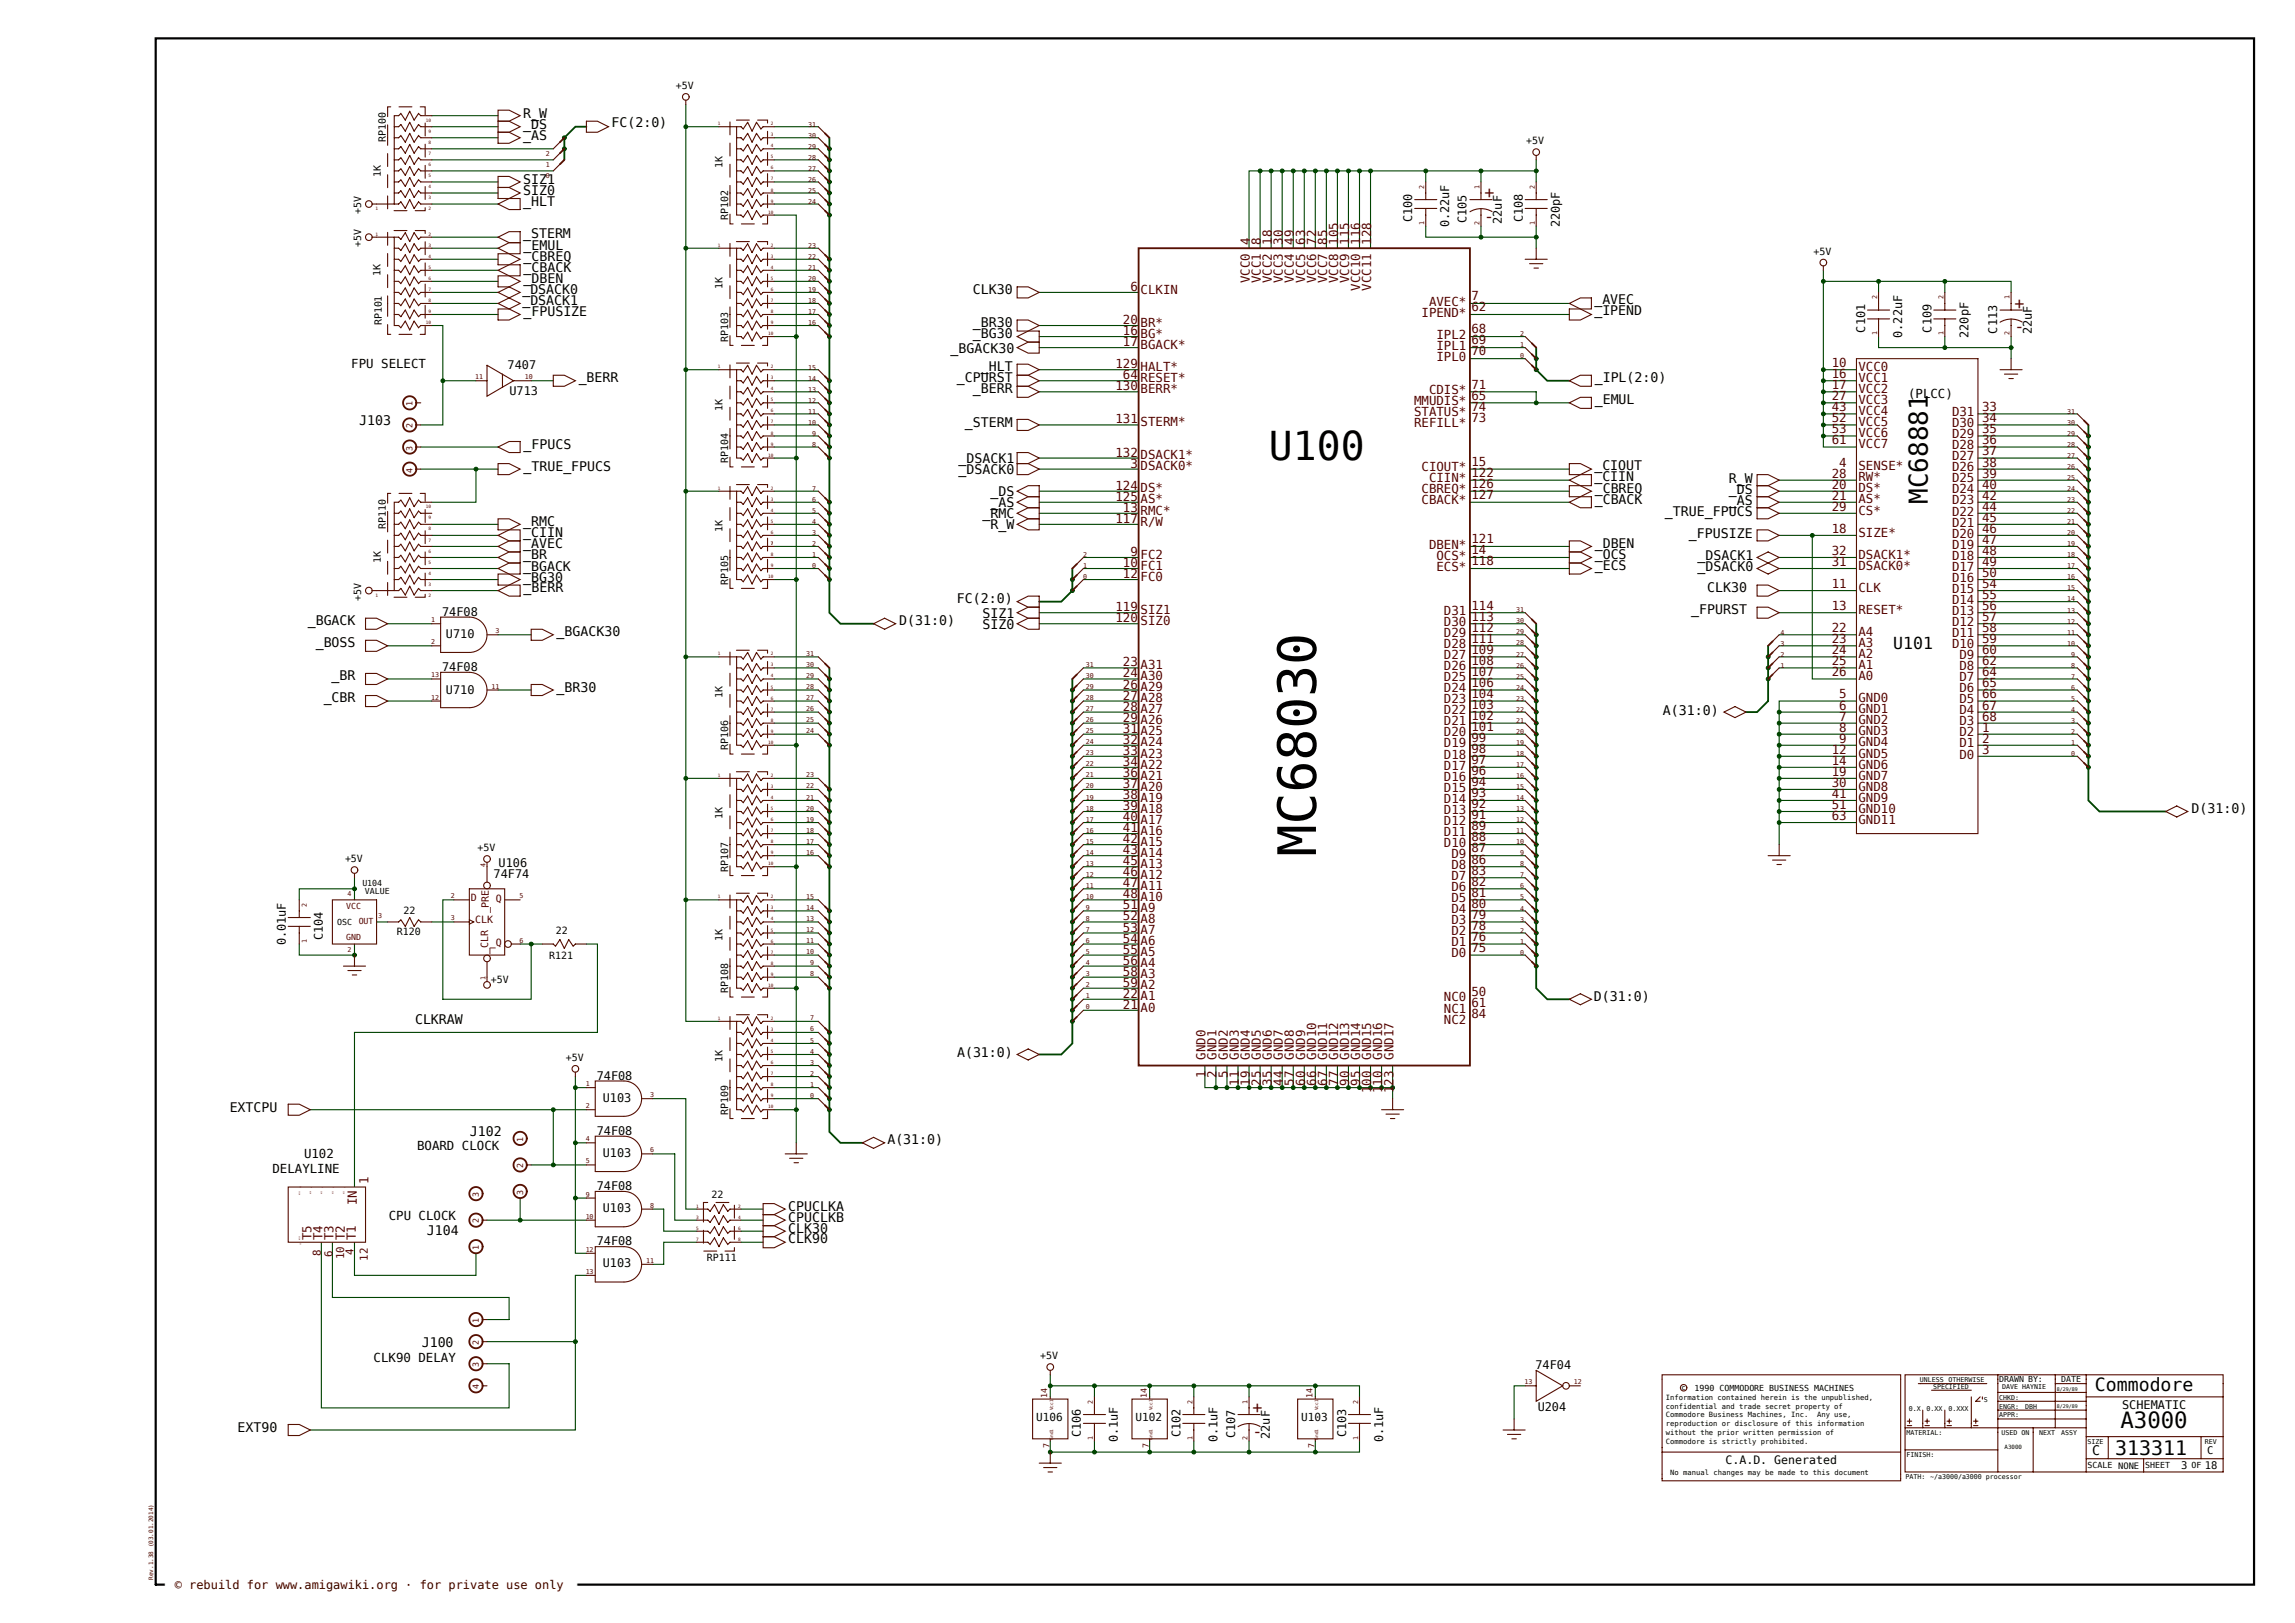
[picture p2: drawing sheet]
<svg xmlns="http://www.w3.org/2000/svg" width="420mm" height="297mm" viewBox="0 0 420 297" stroke-linecap="round" stroke-linejoin="round" font-family="sans-serif">
<defs><g id="words">
<text font-size="9.7" x="240.8" y="156.7" transform="rotate(-90 240.8 156.7)">MC68030</text>
<text font-size="7.3" x="232.2" y="84.1">U100</text>
<text font-size="4.7" x="352.8" y="92.2" transform="rotate(-90 352.8 92.2)">MC68881</text>
<text font-size="4.1" x="388.1" y="261.3">A3000</text>
<text font-size="3.6" x="387.1" y="266.3">313311</text>
<text font-size="3.3" x="383.4" y="254.5">Commodore</text>
<g font-size="3" fill="#500">
<text x="271.6" y="40.6">-</text>
<text x="271.7" y="36.3">+</text>
<text x="368.7" y="56.5">+</text>
<text x="368.6" y="60.8">-</text>
<text x="229.2" y="262.9">-</text>
<text x="229.2" y="258.6">+</text>
</g>
<text font-size="3" x="346.5" y="118.7">U101</text>
<g font-size="2.4">
<text x="95.7" y="23.6">_DS</text>
<text x="95.7" y="21.5">R_W</text>
<text x="111.9" y="23.3">FC(2:0)</text>
<text x="95.7" y="25.6">_AS</text>
<text x="95.7" y="35.7">SIZ0</text>
<text x="95.7" y="33.7">SIZ1</text>
<text x="95.7" y="37.7">_HLT</text>
<text x="95.7" y="43.5">_STERM</text>
<text x="95.8" y="45.7">_EMUL</text>
<text x="95.8" y="47.7">_CBREQ</text>
<text x="95.6" y="53.7">_DSACK0</text>
<text x="95.8" y="49.8">_CBACK</text>
<text x="95.8" y="51.8">_DBEN</text>
<text x="178" y="53.8">CLK30</text>
<text x="95.6" y="55.8">_DSACK1</text>
<text x="95.8" y="57.8">_FPUSIZE</text>
<text x="178" y="59.9">_BR30</text>
<text x="291.8" y="57.6">_IPEND</text>
<text x="291.8" y="55.6">_AVEC</text>
<text x="174" y="64.5">_BGACK30</text>
<text x="178" y="61.9">_BG30</text>
<text x="105.9" y="70">_BERR</text>
<text x="175.1" y="70">_CPURST</text>
<text x="178" y="72">_BERR</text>
<text x="179.5" y="67.9">_HLT</text>
<text x="291.8" y="70">_IPL(2:0)</text>
<text x="65.8" y="77.8">J103</text>
<text x="291.8" y="74">_EMUL</text>
<text x="95.8" y="82.1">_FPUCS</text>
<text x="176.6" y="78.1">_STERM</text>
<text x="95.8" y="86.1">_TRUE_FPUCS</text>
<text x="175.4" y="84.7">_DSACK1</text>
<text x="175.4" y="86.7">_DSACK0</text>
<text x="291.8" y="88">_CIIN</text>
<text x="291.8" y="85.9">_CIOUT</text>
<text x="316.4" y="88.4">R_W</text>
<text x="179.8" y="94.8">_RMC</text>
<text x="181.3" y="90.8">_DS</text>
<text x="181.3" y="92.8">_AS</text>
<text x="291.8" y="90.2">_CBREQ</text>
<text x="291.8" y="92.2">_CBACK</text>
<text x="304.7" y="94.5">_TRUE_FPUCS</text>
<text x="316.4" y="90.4">_DS</text>
<text x="316.4" y="92.5">_AS</text>
<text x="95.7" y="100.4">_AVEC</text>
<text x="95.7" y="98.3">_CIIN</text>
<text x="95.7" y="96.3">_RMC</text>
<text x="181.3" y="96.8">R_W</text>
<text x="291.8" y="100.3">_DBEN</text>
<text x="309.1" y="98.5">_FPUSIZE</text>
<text x="95.7" y="104.4">_BGACK</text>
<text x="95.7" y="102.4">_BR</text>
<text x="95.7" y="106.4">_BG30</text>
<text x="291.8" y="102.3">_OCS</text>
<text x="291.8" y="104.3">_ECS</text>
<text x="310.7" y="104.5">_DSACK0</text>
<text x="310.7" y="102.4">_DSACK1</text>
<text x="95.8" y="108.2">_BERR</text>
<text x="175.1" y="110.4">FC(2:0)</text>
<text x="179.8" y="113">SIZ1</text>
<text x="309.5" y="112.3">_FPURST</text>
<text x="312.4" y="108.3">CLK30</text>
<text x="56.3" y="114.4">_BGACK</text>
<text x="57.8" y="118.4">_BOSS</text>
<text x="101.9" y="116.5">_BGACK30</text>
<text x="164.6" y="114.4">D(31:0)</text>
<text x="179.8" y="115">SIZ0</text>
<text x="60.7" y="124.5">_BR</text>
<text x="59.2" y="128.5">_CBR</text>
<text x="101.9" y="126.6">_BR30</text>
<text x="304.3" y="130.8">A(31:0)</text>
<text x="401.1" y="148.8">D(31:0)</text>
<text x="291.7" y="183.2">D(31:0)</text>
<text x="76" y="187.5">CLKRAW</text>
<text x="175.1" y="193.4">A(31:0)</text>
<text x="42" y="203.5">EXTCPU</text>
<text x="86" y="207.8">J102</text>
<text x="162.4" y="209.4">A(31:0)</text>
<text x="144.2" y="221.6">CPUCLKA</text>
<text x="78.1" y="226">J104</text>
<text x="144.2" y="225.7">CLK30</text>
<text x="144.2" y="227.4">CLK90</text>
<text x="144.2" y="223.6">CPUCLKB</text>
<text x="77.2" y="246.4">J100</text>
<text x="43.5" y="262.1">EXT90</text>
<text x="382.9" y="266.3">C</text>
</g>
<g font-size="2.3" fill="#500">
<text x="228.7" y="44.7" transform="rotate(-90 228.7 44.7)">4</text>
<text x="230.7" y="44.7" transform="rotate(-90 230.7 44.7)">8</text>
<text x="232.8" y="44.7" transform="rotate(-90 232.8 44.7)">18</text>
<text x="234.8" y="44.7" transform="rotate(-90 234.8 44.7)">30</text>
<text x="236.8" y="44.7" transform="rotate(-90 236.8 44.7)">49</text>
<text x="238.8" y="44.7" transform="rotate(-90 238.8 44.7)">63</text>
<text x="240.8" y="44.7" transform="rotate(-90 240.8 44.7)">72</text>
<text x="242.9" y="44.7" transform="rotate(-90 242.9 44.7)">85</text>
<text x="244.9" y="44.7" transform="rotate(-90 244.9 44.7)">105</text>
<text x="246.9" y="44.7" transform="rotate(-90 246.9 44.7)">115</text>
<text x="248.9" y="44.7" transform="rotate(-90 248.9 44.7)">116</text>
<text x="251" y="44.7" transform="rotate(-90 251 44.7)">128</text>
<text x="206.9" y="53.2">6</text>
<text x="208.7" y="53.7">CLKIN</text>
<text x="228.7" y="51.8" transform="rotate(-90 228.7 51.8)">VCC0</text>
<text x="230.7" y="51.8" transform="rotate(-90 230.7 51.8)">VCC1</text>
<text x="232.8" y="51.8" transform="rotate(-90 232.8 51.8)">VCC2</text>
<text x="234.8" y="51.8" transform="rotate(-90 234.8 51.8)">VCC3</text>
<text x="236.8" y="51.8" transform="rotate(-90 236.8 51.8)">VCC4</text>
<text x="238.8" y="51.8" transform="rotate(-90 238.8 51.8)">VCC5</text>
<text x="240.8" y="51.8" transform="rotate(-90 240.8 51.8)">VCC6</text>
<text x="242.9" y="51.8" transform="rotate(-90 242.9 51.8)">VCC7</text>
<text x="244.9" y="51.8" transform="rotate(-90 244.9 51.8)">VCC8</text>
<text x="246.9" y="51.8" transform="rotate(-90 246.9 51.8)">VCC9</text>
<text x="248.9" y="53.2" transform="rotate(-90 248.9 53.2)">VCC10</text>
<text x="251" y="53.2" transform="rotate(-90 251 53.2)">VCC11</text>
<text x="205.5" y="59.3">20</text>
<text x="208.7" y="59.8">BR*</text>
<text x="260.2" y="58">IPEND*</text>
<text x="261.5" y="55.9">AVEC*</text>
<text x="269.3" y="57">62</text>
<text x="269.3" y="54.9">7</text>
<text x="205.5" y="63.3">17</text>
<text x="205.5" y="61.3">16</text>
<text x="208.7" y="63.8">BGACK*</text>
<text x="208.7" y="61.8">BG*</text>
<text x="262.9" y="62">IPL2</text>
<text x="262.9" y="64">IPL1</text>
<text x="269.3" y="61">68</text>
<text x="269.3" y="65.1">70</text>
<text x="269.3" y="63">69</text>
<text x="204.1" y="67.4">129</text>
<text x="204.1" y="71.4">130</text>
<text x="205.5" y="69.4">64</text>
<text x="208.7" y="67.9">HALT*</text>
<text x="208.7" y="69.9">RESET*</text>
<text x="208.7" y="71.9">BERR*</text>
<text x="262.9" y="66">IPL0</text>
<text x="269.3" y="71.1">71</text>
<text x="335.2" y="71.2">17</text>
<text x="335.2" y="69.2">16</text>
<text x="335.2" y="67.2">10</text>
<text x="340.1" y="71.9">VCC2</text>
<text x="340.1" y="69.9">VCC1</text>
<text x="340.1" y="67.9">VCC0</text>
<text x="204.1" y="77.5">131</text>
<text x="208.7" y="78">STERM*</text>
<text x="258.8" y="74.1">MMUDIS*</text>
<text x="258.8" y="76.1">STATUS*</text>
<text x="261.5" y="72.1">CDIS*</text>
<text x="269.3" y="73.1">65</text>
<text x="269.3" y="75.2">74</text>
<text x="269.3" y="77.2">73</text>
<text x="335.2" y="73.2">27</text>
<text x="335.2" y="75.3">43</text>
<text x="335.2" y="77.3">52</text>
<text x="340.1" y="73.9">VCC3</text>
<text x="340.1" y="76">VCC4</text>
<text x="340.1" y="78">VCC5</text>
<text x="357.2" y="76.1">D31</text>
<text x="362.7" y="75.3">33</text>
<text x="362.7" y="77.3">34</text>
<text x="204.1" y="83.6">132</text>
<text x="258.8" y="78.2">REFILL*</text>
<text x="335.2" y="81.3">61</text>
<text x="335.2" y="79.3">53</text>
<text x="340.1" y="82">VCC7</text>
<text x="340.1" y="80">VCC6</text>
<text x="357.2" y="78.2">D30</text>
<text x="357.2" y="80.2">D29</text>
<text x="357.2" y="82.2">D28</text>
<text x="362.7" y="79.3">35</text>
<text x="362.7" y="81.3">36</text>
<text x="362.7" y="83.4">37</text>
<text x="204.1" y="89.6">124</text>
<text x="206.9" y="85.6">3</text>
<text x="208.7" y="84">DSACK1*</text>
<text x="208.7" y="86.1">DSACK0*</text>
<text x="260.2" y="86.3">CIOUT*</text>
<text x="261.5" y="88.3">CIIN*</text>
<text x="269.3" y="85.3">15</text>
<text x="269.3" y="89.3">126</text>
<text x="269.3" y="87.3">122</text>
<text x="335.2" y="87.4">28</text>
<text x="335.2" y="89.4">20</text>
<text x="336.6" y="85.4">4</text>
<text x="340.1" y="86.1">SENSE*</text>
<text x="340.1" y="88.1">RW*</text>
<text x="357.2" y="84.2">D27</text>
<text x="357.2" y="86.3">D26</text>
<text x="357.2" y="88.3">D25</text>
<text x="362.7" y="85.4">38</text>
<text x="362.7" y="87.4">39</text>
<text x="362.7" y="89.4">40</text>
<text x="204.1" y="91.6">125</text>
<text x="204.1" y="95.7">117</text>
<text x="205.5" y="93.7">13</text>
<text x="208.7" y="92.1">AS*</text>
<text x="208.7" y="94.2">RMC*</text>
<text x="208.7" y="90.1">DS*</text>
<text x="260.2" y="92.3">CBACK*</text>
<text x="260.2" y="90.3">CBREQ*</text>
<text x="269.3" y="91.3">127</text>
<text x="335.2" y="91.4">21</text>
<text x="335.2" y="93.5">29</text>
<text x="340.1" y="90.1">DS*</text>
<text x="340.1" y="92.1">AS*</text>
<text x="340.1" y="94.2">CS*</text>
<text x="357.2" y="90.3">D24</text>
<text x="357.2" y="92.3">D23</text>
<text x="357.2" y="94.3">D22</text>
<text x="362.7" y="91.4">42</text>
<text x="362.7" y="93.5">44</text>
<text x="362.7" y="95.5">45</text>
<text x="206.9" y="101.7">9</text>
<text x="208.7" y="96.2">R/W</text>
<text x="261.5" y="100.4">DBEN*</text>
<text x="269.3" y="101.4">14</text>
<text x="269.3" y="99.4">121</text>
<text x="335.2" y="97.5">18</text>
<text x="335.2" y="101.5">32</text>
<text x="340.1" y="98.2">SIZE*</text>
<text x="357.2" y="96.4">D21</text>
<text x="357.2" y="98.4">D20</text>
<text x="357.2" y="100.4">D19</text>
<text x="362.7" y="97.5">46</text>
<text x="362.7" y="99.5">47</text>
<text x="362.7" y="101.5">48</text>
<text x="205.5" y="103.8">10</text>
<text x="205.5" y="105.8">12</text>
<text x="208.7" y="102.2">FC2</text>
<text x="208.7" y="104.3">FC1</text>
<text x="208.7" y="106.3">FC0</text>
<text x="262.9" y="102.4">OCS*</text>
<text x="262.9" y="104.4">ECS*</text>
<text x="269.3" y="103.5">118</text>
<text x="335.2" y="103.6">31</text>
<text x="335.2" y="107.6">11</text>
<text x="340.1" y="102.2">DSACK1*</text>
<text x="340.1" y="104.3">DSACK0*</text>
<text x="357.2" y="102.4">D18</text>
<text x="357.2" y="104.4">D17</text>
<text x="357.2" y="106.5">D16</text>
<text x="362.7" y="103.6">49</text>
<text x="362.7" y="105.6">50</text>
<text x="362.7" y="107.6">54</text>
<text x="204.1" y="111.9">119</text>
<text x="204.1" y="113.9">120</text>
<text x="208.7" y="112.3">SIZ1</text>
<text x="264.3" y="112.5">D31</text>
<text x="269.3" y="111.5">114</text>
<text x="269.3" y="113.6">113</text>
<text x="335.2" y="111.6">13</text>
<text x="340.1" y="108.3">CLK</text>
<text x="340.1" y="112.3">RESET*</text>
<text x="357.2" y="108.5">D15</text>
<text x="357.2" y="110.5">D14</text>
<text x="357.2" y="112.5">D13</text>
<text x="362.7" y="109.6">55</text>
<text x="362.7" y="111.6">56</text>
<text x="362.7" y="113.7">57</text>
<text x="208.7" y="114.4">SIZ0</text>
<text x="264.3" y="114.5">D30</text>
<text x="264.3" y="116.6">D29</text>
<text x="264.3" y="118.6">D28</text>
<text x="269.3" y="115.6">112</text>
<text x="269.3" y="117.6">111</text>
<text x="269.3" y="119.6">109</text>
<text x="335.2" y="115.7">22</text>
<text x="335.2" y="117.7">23</text>
<text x="335.2" y="119.7">24</text>
<text x="340.1" y="116.4">A4</text>
<text x="340.1" y="118.4">A3</text>
<text x="357.2" y="114.5">D12</text>
<text x="357.2" y="116.6">D11</text>
<text x="357.2" y="118.6">D10</text>
<text x="362.7" y="115.7">58</text>
<text x="362.7" y="117.7">59</text>
<text x="362.7" y="119.7">60</text>
<text x="205.5" y="122">23</text>
<text x="205.5" y="124">24</text>
<text x="205.5" y="126">26</text>
<text x="208.7" y="122.5">A31</text>
<text x="208.7" y="124.5">A30</text>
<text x="264.3" y="120.6">D27</text>
<text x="264.3" y="122.6">D26</text>
<text x="264.3" y="124.7">D25</text>
<text x="269.3" y="121.6">108</text>
<text x="269.3" y="123.7">107</text>
<text x="269.3" y="125.7">106</text>
<text x="335.2" y="121.8">25</text>
<text x="335.2" y="123.8">26</text>
<text x="340.1" y="120.4">A2</text>
<text x="340.1" y="122.5">A1</text>
<text x="340.1" y="124.5">A0</text>
<text x="358.6" y="120.6">D9</text>
<text x="358.6" y="122.6">D8</text>
<text x="358.6" y="124.7">D7</text>
<text x="362.7" y="121.8">62</text>
<text x="362.7" y="123.8">64</text>
<text x="362.7" y="125.8">65</text>
<text x="205.5" y="128">27</text>
<text x="205.5" y="130">28</text>
<text x="208.7" y="126.5">A29</text>
<text x="208.7" y="128.5">A28</text>
<text x="208.7" y="130.5">A27</text>
<text x="264.3" y="126.7">D24</text>
<text x="264.3" y="128.7">D23</text>
<text x="264.3" y="130.7">D22</text>
<text x="269.3" y="127.7">104</text>
<text x="269.3" y="129.7">103</text>
<text x="269.3" y="131.7">102</text>
<text x="336.6" y="127.8">5</text>
<text x="336.6" y="129.8">6</text>
<text x="336.6" y="131.9">7</text>
<text x="340.1" y="128.5">GND0</text>
<text x="340.1" y="130.5">GND1</text>
<text x="358.6" y="126.7">D6</text>
<text x="358.6" y="128.7">D5</text>
<text x="358.6" y="130.7">D4</text>
<text x="362.7" y="127.8">66</text>
<text x="362.7" y="129.8">67</text>
<text x="362.7" y="131.9">68</text>
<text x="205.5" y="132.1">29</text>
<text x="205.5" y="134.1">31</text>
<text x="205.5" y="136.1">32</text>
<text x="208.7" y="132.6">A26</text>
<text x="208.7" y="134.6">A25</text>
<text x="208.7" y="136.6">A24</text>
<text x="264.3" y="132.7">D21</text>
<text x="264.3" y="134.8">D20</text>
<text x="264.3" y="136.8">D19</text>
<text x="269.3" y="133.8">101</text>
<text x="269.3" y="135.8">99</text>
<text x="269.3" y="137.8">98</text>
<text x="335.2" y="137.9">12</text>
<text x="336.6" y="133.9">8</text>
<text x="336.6" y="135.9">9</text>
<text x="340.1" y="132.6">GND2</text>
<text x="340.1" y="134.6">GND3</text>
<text x="340.1" y="136.6">GND4</text>
<text x="358.6" y="132.7">D3</text>
<text x="358.6" y="134.8">D2</text>
<text x="358.6" y="136.8">D1</text>
<text x="362.7" y="133.9">1</text>
<text x="362.7" y="135.9">2</text>
<text x="362.7" y="137.9">3</text>
<text x="205.5" y="138.1">33</text>
<text x="205.5" y="140.1">34</text>
<text x="205.5" y="142.2">36</text>
<text x="208.7" y="138.6">A23</text>
<text x="208.7" y="140.6">A22</text>
<text x="208.7" y="142.7">A21</text>
<text x="264.3" y="138.8">D18</text>
<text x="264.3" y="140.8">D17</text>
<text x="264.3" y="142.8">D16</text>
<text x="269.3" y="139.8">97</text>
<text x="269.3" y="141.9">96</text>
<text x="269.3" y="143.9">94</text>
<text x="335.2" y="144">30</text>
<text x="335.2" y="142">19</text>
<text x="335.2" y="139.9">14</text>
<text x="340.1" y="142.7">GND7</text>
<text x="340.1" y="140.6">GND6</text>
<text x="340.1" y="138.6">GND5</text>
<text x="358.6" y="138.8">D0</text>
<text x="205.5" y="144.2">37</text>
<text x="205.5" y="146.2">38</text>
<text x="205.5" y="148.2">39</text>
<text x="208.7" y="144.7">A20</text>
<text x="208.7" y="146.7">A19</text>
<text x="208.7" y="148.7">A18</text>
<text x="264.3" y="144.9">D15</text>
<text x="264.3" y="146.9">D14</text>
<text x="264.3" y="148.9">D13</text>
<text x="269.3" y="145.9">93</text>
<text x="269.3" y="147.9">92</text>
<text x="269.3" y="149.9">91</text>
<text x="335.2" y="148">51</text>
<text x="335.2" y="146">41</text>
<text x="340.1" y="148.7">GND10</text>
<text x="340.1" y="146.7">GND9</text>
<text x="340.1" y="144.7">GND8</text>
<text x="205.5" y="150.3">40</text>
<text x="205.5" y="152.3">41</text>
<text x="205.5" y="154.3">42</text>
<text x="208.7" y="150.7">A17</text>
<text x="208.7" y="152.8">A16</text>
<text x="208.7" y="154.8">A15</text>
<text x="264.3" y="150.9">D12</text>
<text x="264.3" y="152.9">D11</text>
<text x="264.3" y="155">D10</text>
<text x="269.3" y="152">89</text>
<text x="269.3" y="154">88</text>
<text x="335.2" y="150">63</text>
<text x="340.1" y="150.7">GND11</text>
<text x="205.5" y="156.3">43</text>
<text x="205.5" y="158.3">45</text>
<text x="205.5" y="160.4">46</text>
<text x="208.7" y="156.8">A14</text>
<text x="208.7" y="158.8">A13</text>
<text x="208.7" y="160.9">A12</text>
<text x="265.6" y="157">D9</text>
<text x="265.6" y="159">D8</text>
<text x="265.6" y="161">D7</text>
<text x="269.3" y="156">87</text>
<text x="269.3" y="158">86</text>
<text x="269.3" y="160">83</text>
<text x="205.5" y="162.4">47</text>
<text x="205.5" y="164.4">48</text>
<text x="205.5" y="166.4">51</text>
<text x="208.7" y="162.9">A11</text>
<text x="208.7" y="164.9">A10</text>
<text x="208.7" y="166.9">A9</text>
<text x="265.6" y="163.1">D6</text>
<text x="265.6" y="165.1">D5</text>
<text x="265.6" y="167.1">D4</text>
<text x="269.3" y="162.1">82</text>
<text x="269.3" y="164.1">81</text>
<text x="269.3" y="166.1">80</text>
<text x="205.5" y="168.4">52</text>
<text x="205.5" y="170.5">53</text>
<text x="205.5" y="172.5">54</text>
<text x="208.7" y="168.9">A8</text>
<text x="208.7" y="171">A7</text>
<text x="208.7" y="173">A6</text>
<text x="265.6" y="169.1">D3</text>
<text x="265.6" y="171.1">D2</text>
<text x="265.6" y="173.2">D1</text>
<text x="269.3" y="168.1">79</text>
<text x="269.3" y="170.1">78</text>
<text x="269.3" y="172.2">76</text>
<text x="205.5" y="174.5">55</text>
<text x="205.5" y="176.5">56</text>
<text x="205.5" y="178.5">58</text>
<text x="208.7" y="175">A5</text>
<text x="208.7" y="177">A4</text>
<text x="208.7" y="179">A3</text>
<text x="265.6" y="175.2">D0</text>
<text x="269.3" y="174.2">75</text>
<text x="205.5" y="180.6">59</text>
<text x="205.5" y="182.6">22</text>
<text x="205.5" y="184.6">21</text>
<text x="208.7" y="181.1">A2</text>
<text x="208.7" y="183.1">A1</text>
<text x="208.7" y="185.1">A0</text>
<text x="264.3" y="183.3">NC0</text>
<text x="264.3" y="185.3">NC1</text>
<text x="269.3" y="182.3">50</text>
<text x="269.3" y="184.3">61</text>
<text x="264.3" y="187.3">NC2</text>
<text x="269.3" y="186.3">84</text>
<text x="220.6" y="197.3" transform="rotate(-90 220.6 197.3)">1</text>
<text x="220.6" y="193.9" transform="rotate(-90 220.6 193.9)">GND0</text>
<text x="222.7" y="197.3" transform="rotate(-90 222.7 197.3)">2</text>
<text x="222.7" y="193.9" transform="rotate(-90 222.7 193.9)">GND1</text>
<text x="224.7" y="197.3" transform="rotate(-90 224.7 197.3)">5</text>
<text x="224.7" y="193.9" transform="rotate(-90 224.7 193.9)">GND2</text>
<text x="226.7" y="193.9" transform="rotate(-90 226.7 193.9)">GND3</text>
<text x="228.7" y="193.9" transform="rotate(-90 228.7 193.9)">GND4</text>
<text x="230.7" y="193.9" transform="rotate(-90 230.7 193.9)">GND5</text>
<text x="232.8" y="193.9" transform="rotate(-90 232.8 193.9)">GND6</text>
<text x="234.8" y="193.9" transform="rotate(-90 234.8 193.9)">GND7</text>
<text x="236.8" y="193.9" transform="rotate(-90 236.8 193.9)">GND8</text>
<text x="238.8" y="193.9" transform="rotate(-90 238.8 193.9)">GND9</text>
<text x="240.8" y="193.9" transform="rotate(-90 240.8 193.9)">GND10</text>
<text x="242.9" y="193.9" transform="rotate(-90 242.9 193.9)">GND11</text>
<text x="244.9" y="193.9" transform="rotate(-90 244.9 193.9)">GND12</text>
<text x="246.9" y="193.9" transform="rotate(-90 246.9 193.9)">GND13</text>
<text x="248.9" y="193.9" transform="rotate(-90 248.9 193.9)">GND14</text>
<text x="251" y="193.9" transform="rotate(-90 251 193.9)">GND15</text>
<text x="253" y="193.9" transform="rotate(-90 253 193.9)">GND16</text>
<text x="255" y="193.9" transform="rotate(-90 255 193.9)">GND17</text>
<text x="226.7" y="198.7" transform="rotate(-90 226.7 198.7)">11</text>
<text x="228.7" y="198.7" transform="rotate(-90 228.7 198.7)">19</text>
<text x="230.7" y="198.7" transform="rotate(-90 230.7 198.7)">25</text>
<text x="232.8" y="198.7" transform="rotate(-90 232.8 198.7)">35</text>
<text x="234.8" y="198.7" transform="rotate(-90 234.8 198.7)">44</text>
<text x="236.8" y="198.7" transform="rotate(-90 236.8 198.7)">57</text>
<text x="238.8" y="198.7" transform="rotate(-90 238.8 198.7)">60</text>
<text x="240.8" y="198.7" transform="rotate(-90 240.8 198.7)">66</text>
<text x="242.9" y="198.7" transform="rotate(-90 242.9 198.7)">67</text>
<text x="244.9" y="198.7" transform="rotate(-90 244.9 198.7)">77</text>
<text x="246.9" y="198.7" transform="rotate(-90 246.9 198.7)">90</text>
<text x="248.9" y="198.7" transform="rotate(-90 248.9 198.7)">95</text>
<text x="251" y="200" transform="rotate(-90 251 200)">100</text>
<text x="253" y="200" transform="rotate(-90 253 200)">110</text>
<text x="255" y="200" transform="rotate(-90 255 200)">123</text>
<text x="65.3" y="220.6" transform="rotate(-90 65.3 220.6)">IN</text>
<text x="67.5" y="216.7" transform="rotate(-90 67.5 216.7)">1</text>
<text x="57" y="227" transform="rotate(-90 57 227)">T5</text>
<text x="59" y="227" transform="rotate(-90 59 227)">T4</text>
<text x="61.1" y="227" transform="rotate(-90 61.1 227)">T3</text>
<text x="63.1" y="227" transform="rotate(-90 63.1 227)">T2</text>
<text x="65.1" y="227" transform="rotate(-90 65.1 227)">T1</text>
</g>
<g font-size="2.3">
<text x="64.3" y="67.3">FPU SELECT</text>
<text x="349.2" y="72.9">(PLCC)</text>
<text x="49.9" y="214.7">DELAYLINE</text>
<text x="55.6" y="211.8">U102</text>
<text x="76.3" y="210.5">BOARD CLOCK</text>
<text x="71.1" y="223.2">CPU CLOCK</text>
<text x="68.4" y="249.3">CLK90 DELAY</text>
</g>
<g font-size="2.2">
<text x="258.5" y="40.7" transform="rotate(-90 258.5 40.7)">C100</text>
<text x="265.2" y="41.6" transform="rotate(-90 265.2 41.6)">0.22uF</text>
<text x="268.4" y="40.9" transform="rotate(-90 268.4 40.9)">C105</text>
<text x="274.8" y="41" transform="rotate(-90 274.8 41)">22uF</text>
<text x="278.7" y="40.7" transform="rotate(-90 278.7 40.7)">C108</text>
<text x="285.4" y="41.6" transform="rotate(-90 285.4 41.6)">220pF</text>
<text x="341.3" y="60.9" transform="rotate(-90 341.3 60.9)">C101</text>
<text x="348.1" y="61.8" transform="rotate(-90 348.1 61.8)">0.22uF</text>
<text x="353.5" y="60.9" transform="rotate(-90 353.5 60.9)">C109</text>
<text x="360.2" y="61.8" transform="rotate(-90 360.2 61.8)">220pF</text>
<text x="365.5" y="61" transform="rotate(-90 365.5 61)">C113</text>
<text x="371.8" y="61.2" transform="rotate(-90 371.8 61.2)">22uF</text>
<text x="92.9" y="67.6">7407</text>
<text x="93.2" y="72.2">U713</text>
<text x="80.9" y="112.7">74F08</text>
<text x="81.6" y="116.8">U710</text>
<text x="80.9" y="122.8">74F08</text>
<text x="81.6" y="126.9">U710</text>
<text x="90.3" y="160.7">74F74</text>
<text x="91.2" y="158.7">U106</text>
<text x="52.3" y="173" transform="rotate(-90 52.3 173)">0.01uF</text>
<text x="59.1" y="172" transform="rotate(-90 59.1 172)">C104</text>
<text x="109.2" y="197.5">74F08</text>
<text x="110.3" y="201.6">U103</text>
<text x="109.2" y="207.7">74F08</text>
<text x="110.3" y="211.7">U103</text>
<text x="109.2" y="217.8">74F08</text>
<text x="110.3" y="221.8">U103</text>
<text x="109.2" y="227.9">74F08</text>
<text x="110.3" y="231.9">U103</text>
<text x="281" y="250.5">74F04</text>
<text x="388.4" y="257.9">SCHEMATIC</text>
<text x="197.8" y="263" transform="rotate(-90 197.8 263)">C106</text>
<text x="204.6" y="263.9" transform="rotate(-90 204.6 263.9)">0.1uF</text>
<text x="216" y="263" transform="rotate(-90 216 263)">C102</text>
<text x="222.8" y="263.9" transform="rotate(-90 222.8 263.9)">0.1uF</text>
<text x="226" y="263.1" transform="rotate(-90 226 263.1)">C107</text>
<text x="232.4" y="263.3" transform="rotate(-90 232.4 263.3)">22uF</text>
<text x="246.3" y="263" transform="rotate(-90 246.3 263)">C103</text>
<text x="253.1" y="263.9" transform="rotate(-90 253.1 263.9)">0.1uF</text>
<text x="281.4" y="258.2">U204</text>
</g>
<text font-size="2.2" fill="#300" x="32" y="290.9">© rebuild for www.amigawiki.org · for private use only</text>
<text font-size="2.1" x="315.8" y="267.9">C.A.D. Generated</text>
<g font-size="2" fill="#500">
<text x="58.7" y="229.9" transform="rotate(-90 58.7 229.9)">8</text>
<text x="60.9" y="230" transform="rotate(-90 60.9 230)">6</text>
<text x="63" y="230.5" transform="rotate(-90 63 230.5)">10</text>
<text x="64.7" y="229.7" transform="rotate(-90 64.7 229.7)">4</text>
<text x="67.3" y="230.7" transform="rotate(-90 67.3 230.7)">12</text>
</g>
<g font-size="2">
<text x="189.6" y="260.1">U106</text>
<text x="207.8" y="260.1">U102</text>
<text x="238.1" y="260.1">U103</text>
</g>
<g font-size="1.9">
<text x="399.2" y="268.8">3</text>
<text x="403.5" y="268.9">18</text>
<text x="403.9" y="266">C</text>
</g>
<g font-size="1.8">
<text x="123.7" y="16.3">+5V</text>
<text x="70.6" y="26" transform="rotate(-90 70.6 26)">RP100</text>
<text x="279.3" y="26.4">+5V</text>
<text x="69.7" y="32.3" transform="rotate(-90 69.7 32.3)">1K</text>
<text x="132.2" y="30.7" transform="rotate(-90 132.2 30.7)">1K</text>
<text x="66.1" y="39.1" transform="rotate(-90 66.1 39.1)">+5V</text>
<text x="133.3" y="40.3" transform="rotate(-90 133.3 40.3)">RP102</text>
<text x="66.1" y="45.1" transform="rotate(-90 66.1 45.1)">+5V</text>
<text x="331.9" y="46.6">+5V</text>
<text x="69.6" y="50.5" transform="rotate(-90 69.6 50.5)">1K</text>
<text x="132.2" y="52.9" transform="rotate(-90 132.2 52.9)">1K</text>
<text x="69.9" y="59.6" transform="rotate(-90 69.9 59.6)">RP101</text>
<text x="133.3" y="62.5" transform="rotate(-90 133.3 62.5)">RP103</text>
<text x="132.2" y="75.1" transform="rotate(-90 132.2 75.1)">1K</text>
<text x="133.3" y="84.8" transform="rotate(-90 133.3 84.8)">RP104</text>
<text x="70.6" y="96.7" transform="rotate(-90 70.6 96.7)">RP110</text>
<text x="132.2" y="97.4" transform="rotate(-90 132.2 97.4)">1K</text>
<text x="69.7" y="103.1" transform="rotate(-90 69.7 103.1)">1K</text>
<text x="133.3" y="107" transform="rotate(-90 133.3 107)">RP105</text>
<text x="66.1" y="109.9" transform="rotate(-90 66.1 109.9)">+5V</text>
<text x="132.2" y="127.7" transform="rotate(-90 132.2 127.7)">1K</text>
<text x="133.3" y="137.3" transform="rotate(-90 133.3 137.3)">RP106</text>
<text x="132.2" y="149.9" transform="rotate(-90 132.2 149.9)">1K</text>
<text x="87.4" y="155.8">+5V</text>
<text x="63.1" y="157.8">+5V</text>
<text x="133.3" y="159.5" transform="rotate(-90 133.3 159.5)">RP107</text>
<text x="73.9" y="167.2">22</text>
<text x="72.6" y="171.1">R120</text>
<text x="101.7" y="170.9">22</text>
<text x="132.2" y="172.1" transform="rotate(-90 132.2 172.1)">1K</text>
<text x="89.8" y="179.8">+5V</text>
<text x="100.5" y="175.4">R121</text>
<text x="133.3" y="181.8" transform="rotate(-90 133.3 181.8)">RP108</text>
<text x="103.6" y="194.2">+5V</text>
<text x="132.2" y="194.4" transform="rotate(-90 132.2 194.4)">1K</text>
<text x="133.3" y="204" transform="rotate(-90 133.3 204)">RP109</text>
<text x="130.2" y="219.2">22</text>
<text x="129.3" y="230.7">RP111</text>
<text x="190.4" y="248.7">+5V</text>
</g>
<g font-size="1.8" fill="#500">
<text x="86.2" y="164.9">D</text>
<text x="89.5" y="167.2" transform="rotate(-90 89.5 167.2)">_PRE</text>
<text x="90.7" y="165">Q</text>
<text x="87" y="168.9">CLK</text>
<text x="89.6" y="173.1">_Q</text>
<text x="89.3" y="174.5" transform="rotate(-90 89.3 174.5)">_CLR</text>
</g>
<g font-size="1.5" fill="#500">
<text x="75.5" y="74.4" transform="rotate(-90 75.5 74.4)">1</text>
<text x="75.5" y="82.4" transform="rotate(-90 75.5 82.4)">3</text>
<text x="75.5" y="78.4" transform="rotate(-90 75.5 78.4)">2</text>
<text x="75.5" y="86.5" transform="rotate(-90 75.5 86.5)">4</text>
<text x="63.4" y="166.3">VCC</text>
<text x="63.4" y="172.1">GND</text>
<text x="65.6" y="169">OUT</text>
<text x="95.7" y="209" transform="rotate(-90 95.7 209)">1</text>
<text x="95.7" y="213.8" transform="rotate(-90 95.7 213.8)">2</text>
<text x="87.6" y="219" transform="rotate(-90 87.6 219)">3</text>
<text x="95.7" y="218.7" transform="rotate(-90 95.7 218.7)">3</text>
<text x="87.6" y="223.8" transform="rotate(-90 87.6 223.8)">2</text>
<text x="87.6" y="228.7" transform="rotate(-90 87.6 228.7)">1</text>
<text x="87.6" y="242.1" transform="rotate(-90 87.6 242.1)">1</text>
<text x="87.6" y="250.2" transform="rotate(-90 87.6 250.2)">3</text>
<text x="87.6" y="246.2" transform="rotate(-90 87.6 246.2)">2</text>
<text x="87.6" y="254.2" transform="rotate(-90 87.6 254.2)">4</text>
<text x="191.7" y="255.9" transform="rotate(-90 191.7 255.9)">14</text>
<text x="209.9" y="255.9" transform="rotate(-90 209.9 255.9)">14</text>
<text x="240.2" y="255.9" transform="rotate(-90 240.2 255.9)">14</text>
<text x="192" y="264.9" transform="rotate(-90 192 264.9)">7</text>
<text x="210.2" y="264.9" transform="rotate(-90 210.2 264.9)">7</text>
<text x="240.5" y="264.9" transform="rotate(-90 240.5 264.9)">7</text>
</g>
<g font-size="1.5">
<text x="66.3" y="162.1">U104</text>
<text x="66.8" y="163.6">VALUE</text>
<text x="61.7" y="169.4">OSC</text>
<text x="310.1" y="254.5">1990 COMMODORE BUSINESS MACHINES</text>
<text x="365.9" y="252.9">DRAWN BY:</text>
<text x="377.2" y="252.9">DATE</text>
<text x="382.1" y="268.7">SCALE NONE</text>
<text x="392.6" y="268.7">SHEET</text>
<text x="401.1" y="268.7">OF</text>
</g>
<g font-size="1.3">
<text x="304.8" y="256.2">Information contained herein is the unpublished,</text>
<text x="304.8" y="257.8">confidential and trade secret property of</text>
<text x="307.7" y="254.4">c</text>
<text x="304.8" y="259.4">Commodore Business Machines, Inc.</text>
<text x="304.8" y="261">reproduction or disclosure of this information</text>
<text x="304.8" y="262.6">without the prior written permission of</text>
<text x="332.5" y="259.4">Any use,</text>
<text x="304.8" y="264.2">Commodore is strictly prohibited.</text>
<text x="305.7" y="269.9">No manual changes may be made to this document</text>
</g>
<g font-size="1.2" fill="#500">
<text x="147.9" y="23.2">31</text>
<text x="99.9" y="28.6">2</text>
<text x="147.9" y="29.2">28</text>
<text x="147.9" y="27.2">29</text>
<text x="147.9" y="25.2">30</text>
<text x="99.9" y="32.7">0</text>
<text x="99.9" y="30.6">1</text>
<text x="147.9" y="35.3">25</text>
<text x="147.9" y="33.3">26</text>
<text x="147.9" y="31.2">27</text>
<text x="260.7" y="34.6" transform="rotate(-90 260.7 34.6)">2</text>
<text x="270.8" y="34.6" transform="rotate(-90 270.8 34.6)">1</text>
<text x="280.9" y="34.6" transform="rotate(-90 280.9 34.6)">2</text>
<text x="147.9" y="37.3">24</text>
<text x="260.7" y="41.1" transform="rotate(-90 260.7 41.1)">1</text>
<text x="270.8" y="41.1" transform="rotate(-90 270.8 41.1)">2</text>
<text x="280.9" y="41.1" transform="rotate(-90 280.9 41.1)">1</text>
<text x="147.9" y="47.4">22</text>
<text x="147.9" y="45.4">23</text>
<text x="147.9" y="53.5">19</text>
<text x="147.9" y="51.5">20</text>
<text x="147.9" y="49.4">21</text>
<text x="147.9" y="59.5">16</text>
<text x="147.9" y="57.5">17</text>
<text x="147.9" y="55.5">18</text>
<text x="343.5" y="54.8" transform="rotate(-90 343.5 54.8)">2</text>
<text x="355.6" y="54.8" transform="rotate(-90 355.6 54.8)">2</text>
<text x="367.8" y="54.8" transform="rotate(-90 367.8 54.8)">1</text>
<text x="278.2" y="65.5">0</text>
<text x="278.2" y="63.5">1</text>
<text x="278.2" y="61.5">2</text>
<text x="343.5" y="61.3" transform="rotate(-90 343.5 61.3)">1</text>
<text x="355.6" y="61.3" transform="rotate(-90 355.6 61.3)">1</text>
<text x="367.8" y="61.3" transform="rotate(-90 367.8 61.3)">2</text>
<text x="87" y="69.4">11</text>
<text x="96" y="69.4">10</text>
<text x="147.9" y="71.7">13</text>
<text x="147.9" y="69.6">14</text>
<text x="147.9" y="67.6">15</text>
<text x="147.9" y="77.7">10</text>
<text x="147.9" y="75.7">11</text>
<text x="147.9" y="73.7">12</text>
<text x="378.3" y="77.7">30</text>
<text x="378.3" y="75.7">31</text>
<text x="148.6" y="81.8">8</text>
<text x="148.6" y="79.7">9</text>
<text x="378.3" y="83.8">27</text>
<text x="378.3" y="81.8">28</text>
<text x="378.3" y="79.7">29</text>
<text x="148.6" y="89.9">7</text>
<text x="378.3" y="89.9">24</text>
<text x="378.3" y="87.8">25</text>
<text x="378.3" y="85.8">26</text>
<text x="148.6" y="95.9">4</text>
<text x="148.6" y="93.9">5</text>
<text x="148.6" y="91.9">6</text>
<text x="378.3" y="95.9">21</text>
<text x="378.3" y="93.9">22</text>
<text x="378.3" y="91.9">23</text>
<text x="148.6" y="102">1</text>
<text x="148.6" y="100">2</text>
<text x="148.6" y="97.9">3</text>
<text x="198.2" y="101.9">2</text>
<text x="378.3" y="102">18</text>
<text x="378.3" y="100">19</text>
<text x="378.3" y="97.9">20</text>
<text x="148.6" y="104">0</text>
<text x="198.2" y="105.9">0</text>
<text x="198.2" y="103.9">1</text>
<text x="378.3" y="106">16</text>
<text x="378.3" y="104">17</text>
<text x="78.9" y="113.9">1</text>
<text x="277.5" y="112.1">31</text>
<text x="378.3" y="112.1">13</text>
<text x="378.3" y="110.1">14</text>
<text x="378.3" y="108">15</text>
<text x="78.9" y="117.9">2</text>
<text x="90.7" y="115.9">3</text>
<text x="277.5" y="118.1">28</text>
<text x="277.5" y="116.1">29</text>
<text x="277.5" y="114.1">30</text>
<text x="325.8" y="118.1">3</text>
<text x="325.8" y="116.1">4</text>
<text x="378.3" y="118.1">10</text>
<text x="378.3" y="116.1">11</text>
<text x="378.3" y="114.1">12</text>
<text x="78.9" y="124">13</text>
<text x="90" y="126">11</text>
<text x="147.6" y="124.1">29</text>
<text x="147.6" y="122.1">30</text>
<text x="147.6" y="120">31</text>
<text x="198.7" y="124.1">30</text>
<text x="198.7" y="122.1">31</text>
<text x="277.5" y="124.2">25</text>
<text x="277.5" y="122.2">26</text>
<text x="277.5" y="120.1">27</text>
<text x="325.8" y="122.2">1</text>
<text x="325.8" y="120.2">2</text>
<text x="379" y="124.2">7</text>
<text x="379" y="122.2">8</text>
<text x="379" y="120.2">9</text>
<text x="78.9" y="128">12</text>
<text x="147.6" y="130.1">26</text>
<text x="147.6" y="128.1">27</text>
<text x="147.6" y="126.1">28</text>
<text x="198.7" y="130.1">27</text>
<text x="198.7" y="128.1">28</text>
<text x="198.7" y="126.1">29</text>
<text x="277.5" y="130.2">22</text>
<text x="277.5" y="128.2">23</text>
<text x="277.5" y="126.2">24</text>
<text x="379" y="130.3">4</text>
<text x="379" y="128.3">5</text>
<text x="379" y="126.2">6</text>
<text x="147.6" y="134.2">24</text>
<text x="147.6" y="132.2">25</text>
<text x="198.7" y="136.2">24</text>
<text x="198.7" y="134.2">25</text>
<text x="198.7" y="132.2">26</text>
<text x="277.5" y="136.3">19</text>
<text x="277.5" y="134.3">20</text>
<text x="277.5" y="132.3">21</text>
<text x="379" y="136.3">1</text>
<text x="379" y="134.3">2</text>
<text x="379" y="132.3">3</text>
<text x="147.6" y="142.3">23</text>
<text x="198.7" y="142.3">21</text>
<text x="198.7" y="140.2">22</text>
<text x="198.7" y="138.2">23</text>
<text x="277.5" y="142.4">16</text>
<text x="277.5" y="140.3">17</text>
<text x="277.5" y="138.3">18</text>
<text x="379" y="138.4">0</text>
<text x="147.6" y="148.3">20</text>
<text x="147.6" y="146.3">21</text>
<text x="147.6" y="144.3">22</text>
<text x="198.7" y="148.3">18</text>
<text x="198.7" y="146.3">19</text>
<text x="198.7" y="144.3">20</text>
<text x="277.5" y="148.4">13</text>
<text x="277.5" y="146.4">14</text>
<text x="277.5" y="144.4">15</text>
<text x="147.6" y="154.4">17</text>
<text x="147.6" y="152.4">18</text>
<text x="147.6" y="150.4">19</text>
<text x="198.7" y="154.4">15</text>
<text x="198.7" y="152.4">16</text>
<text x="198.7" y="150.4">17</text>
<text x="277.5" y="154.5">10</text>
<text x="277.5" y="152.5">11</text>
<text x="277.5" y="150.5">12</text>
<text x="88.9" y="158.7" transform="rotate(-90 88.9 158.7)">4</text>
<text x="147.6" y="156.4">16</text>
<text x="198.7" y="160.5">12</text>
<text x="198.7" y="158.4">13</text>
<text x="198.7" y="156.4">14</text>
<text x="278.2" y="160.6">7</text>
<text x="278.2" y="158.5">8</text>
<text x="278.2" y="156.5">9</text>
<text x="56.2" y="165.9" transform="rotate(-90 56.2 165.9)">2</text>
<text x="63.6" y="164">4</text>
<text x="82.5" y="164.4">2</text>
<text x="95.1" y="164.4">5</text>
<text x="147.6" y="166.5">14</text>
<text x="147.6" y="164.5">15</text>
<text x="198.7" y="166.5">9</text>
<text x="198.7" y="164.5">10</text>
<text x="198.7" y="162.5">11</text>
<text x="278.2" y="166.6">4</text>
<text x="278.2" y="164.6">5</text>
<text x="278.2" y="162.6">6</text>
<text x="56.2" y="172.5" transform="rotate(-90 56.2 172.5)">1</text>
<text x="69.2" y="168">3</text>
<text x="82.5" y="168.4">3</text>
<text x="95.1" y="172.5">6</text>
<text x="147.6" y="172.6">11</text>
<text x="147.6" y="170.6">12</text>
<text x="147.6" y="168.5">13</text>
<text x="198.7" y="172.6">6</text>
<text x="198.7" y="170.6">7</text>
<text x="198.7" y="168.5">8</text>
<text x="278.2" y="172.7">1</text>
<text x="278.2" y="170.7">2</text>
<text x="278.2" y="168.6">3</text>
<text x="63.6" y="174.2">2</text>
<text x="88.9" y="179.4" transform="rotate(-90 88.9 179.4)">1</text>
<text x="147.6" y="174.6">10</text>
<text x="148.3" y="178.6">8</text>
<text x="148.3" y="176.6">9</text>
<text x="198.7" y="178.6">3</text>
<text x="198.7" y="176.6">4</text>
<text x="198.7" y="174.6">5</text>
<text x="278.2" y="174.7">0</text>
<text x="198.7" y="184.7">0</text>
<text x="198.7" y="182.7">1</text>
<text x="198.7" y="180.7">2</text>
<text x="148.3" y="190.8">5</text>
<text x="148.3" y="188.8">6</text>
<text x="148.3" y="186.7">7</text>
<text x="148.3" y="196.8">2</text>
<text x="148.3" y="194.8">3</text>
<text x="148.3" y="192.8">4</text>
<text x="107.2" y="198.8">1</text>
<text x="107.2" y="202.8">2</text>
<text x="119" y="200.8">3</text>
<text x="148.3" y="200.9">0</text>
<text x="148.3" y="198.9">1</text>
<text x="107.2" y="208.9">4</text>
<text x="107.2" y="212.9">5</text>
<text x="119" y="210.9">6</text>
<text x="107.2" y="219">9</text>
<text x="119" y="221">8</text>
<text x="107.2" y="223">10</text>
<text x="107.2" y="229.1">12</text>
<text x="107.2" y="233.1">13</text>
<text x="118.3" y="231.1">11</text>
<text x="200" y="256.9" transform="rotate(-90 200 256.9)">2</text>
<text x="218.2" y="256.9" transform="rotate(-90 218.2 256.9)">2</text>
<text x="228.3" y="256.9" transform="rotate(-90 228.3 256.9)">1</text>
<text x="248.5" y="256.9" transform="rotate(-90 248.5 256.9)">2</text>
<text x="279" y="253.3">13</text>
<text x="288" y="253.3">12</text>
<text x="200" y="263.4" transform="rotate(-90 200 263.4)">1</text>
<text x="218.2" y="263.4" transform="rotate(-90 218.2 263.4)">1</text>
<text x="228.3" y="263.4" transform="rotate(-90 228.3 263.4)">2</text>
<text x="248.5" y="263.4" transform="rotate(-90 248.5 263.4)">1</text>
</g>
<g font-size="1.2">
<text x="351.3" y="252.9">UNLESS</text>
<text x="353.8" y="254.1">SPECIFIED</text>
<text x="356.6" y="252.9">OTHERWISE</text>
<text x="363.1" y="256.6">S</text>
<text x="365.9" y="257.8">ENGR:</text>
<text x="365.9" y="256.2">CHKD:</text>
<text x="366.4" y="254.2">DAVE HAYNIE</text>
<text x="370.6" y="257.8">DBH</text>
<text x="348.9" y="262.6">MATERIAL:</text>
<text x="349.3" y="258.2">0.X</text>
<text x="352.5" y="258.2">0.XX</text>
<text x="356.6" y="258.2">0.XXX</text>
<text x="365.9" y="259.4">APPR:</text>
<text x="366.3" y="262.6">USED ON</text>
<text x="373.2" y="262.6">NEXT</text>
<text x="377.2" y="262.6">ASSY</text>
<text x="348.9" y="266.7">FINISH:</text>
<text x="382.1" y="264.2">SIZE</text>
<text x="403.5" y="264.2">REV</text>
<text x="348.7" y="270.6">PATH:</text>
<text x="353.2" y="270.6">~/a3000/a3000 processor</text>
</g>
<text font-size="1.1" x="366.9" y="265.1">A3000</text>
<text font-size="1.1" fill="#300" x="28.1" y="289.1" transform="rotate(-90 28.1 289.1)">Rev.1.38 (03.01.2014)</text>
<g font-size=".9">
<text x="376.4" y="257.6">8/29/89</text>
<text x="376.4" y="254.5">8/29/89</text>
</g>
<g font-size=".8" fill="#500">
<text x="77.9" y="22.3">10</text>
<text x="131.4" y="22.9">1</text>
<text x="141.1" y="22.9">2</text>
<text x="78.4" y="24.3">9</text>
<text x="78.4" y="26.3">8</text>
<text x="78.4" y="28.4">7</text>
<text x="141.1" y="24.9">3</text>
<text x="141.1" y="27">4</text>
<text x="141.1" y="29">5</text>
<text x="78.4" y="30.4">6</text>
<text x="78.4" y="32.4">5</text>
<text x="78.4" y="34.4">4</text>
<text x="141.1" y="31">6</text>
<text x="141.1" y="33">7</text>
<text x="141.1" y="35">8</text>
<text x="68.7" y="38.5">1</text>
<text x="78.4" y="38.5">2</text>
<text x="78.4" y="36.4">3</text>
<text x="140.6" y="39.1">10</text>
<text x="141.1" y="37.1">9</text>
<text x="68.7" y="43.1">1</text>
<text x="78.4" y="43.1">2</text>
<text x="78.4" y="47.2">4</text>
<text x="78.4" y="45.2">3</text>
<text x="131.4" y="45.2">1</text>
<text x="141.1" y="45.2">2</text>
<text x="141.1" y="47.2">3</text>
<text x="78.4" y="53.2">7</text>
<text x="78.4" y="49.2">5</text>
<text x="78.4" y="51.2">6</text>
<text x="141.1" y="51.2">5</text>
<text x="141.1" y="49.2">4</text>
<text x="141.1" y="53.2">6</text>
<text x="77.9" y="59.3">10</text>
<text x="78.4" y="57.3">9</text>
<text x="78.4" y="55.3">8</text>
<text x="141.1" y="59.3">9</text>
<text x="141.1" y="57.3">8</text>
<text x="141.1" y="55.3">7</text>
<text x="140.6" y="61.3">10</text>
<text x="131.4" y="67.4">1</text>
<text x="141.1" y="69.4">3</text>
<text x="141.1" y="67.4">2</text>
<text x="141.1" y="71.4">4</text>
<text x="141.1" y="75.5">6</text>
<text x="141.1" y="77.5">7</text>
<text x="141.1" y="73.4">5</text>
<text x="140.6" y="83.6">10</text>
<text x="141.1" y="79.5">8</text>
<text x="141.1" y="81.5">9</text>
<text x="131.4" y="89.6">1</text>
<text x="141.1" y="89.6">2</text>
<text x="77.9" y="93">10</text>
<text x="78.4" y="95.1">9</text>
<text x="141.1" y="95.7">5</text>
<text x="141.1" y="93.7">4</text>
<text x="141.1" y="91.6">3</text>
<text x="78.4" y="97.1">8</text>
<text x="78.4" y="99.1">7</text>
<text x="78.4" y="101.1">6</text>
<text x="141.1" y="101.7">8</text>
<text x="141.1" y="99.7">7</text>
<text x="141.1" y="97.7">6</text>
<text x="78.4" y="103.1">5</text>
<text x="78.4" y="107.2">3</text>
<text x="78.4" y="105.2">4</text>
<text x="140.6" y="105.8">10</text>
<text x="141.1" y="103.8">9</text>
<text x="68.7" y="109.2">1</text>
<text x="78.4" y="109.2">2</text>
<text x="131.4" y="119.9">1</text>
<text x="141.1" y="119.9">2</text>
<text x="141.1" y="126">5</text>
<text x="141.1" y="124">4</text>
<text x="141.1" y="122">3</text>
<text x="141.1" y="130">7</text>
<text x="141.1" y="128">6</text>
<text x="140.6" y="136.1">10</text>
<text x="141.1" y="134.1">9</text>
<text x="141.1" y="132.1">8</text>
<text x="131.4" y="142.2">1</text>
<text x="141.1" y="142.2">2</text>
<text x="141.1" y="144.2">3</text>
<text x="141.1" y="146.2">4</text>
<text x="141.1" y="148.2">5</text>
<text x="141.1" y="150.3">6</text>
<text x="141.1" y="152.3">7</text>
<text x="141.1" y="154.3">8</text>
<text x="140.6" y="158.3">10</text>
<text x="141.1" y="156.3">9</text>
<text x="131.4" y="164.4">1</text>
<text x="141.1" y="164.4">2</text>
<text x="141.1" y="166.4">3</text>
<text x="141.1" y="170.5">5</text>
<text x="141.1" y="168.4">4</text>
<text x="141.1" y="172.5">6</text>
<text x="141.1" y="178.5">9</text>
<text x="141.1" y="176.5">8</text>
<text x="141.1" y="174.5">7</text>
<text x="140.6" y="180.6">10</text>
<text x="131.4" y="186.6">1</text>
<text x="141.1" y="188.7">3</text>
<text x="141.1" y="186.6">2</text>
<text x="141.1" y="190.7">4</text>
<text x="141.1" y="194.7">6</text>
<text x="141.1" y="196.7">7</text>
<text x="141.1" y="192.7">5</text>
<text x="140.6" y="202.8">10</text>
<text x="141.1" y="198.8">8</text>
<text x="141.1" y="200.8">9</text>
<text x="127.4" y="221">1</text>
<text x="135.1" y="221">2</text>
<text x="127.4" y="227.1">7</text>
<text x="127.4" y="225">5</text>
<text x="127.4" y="223">3</text>
<text x="135.1" y="223">4</text>
<text x="135.1" y="227.1">8</text>
<text x="135.1" y="225">6</text>
<text x="192.7" y="263.4" transform="rotate(-90 192.7 263.4)">Gnd1</text>
<text x="192.7" y="258.1" transform="rotate(-90 192.7 258.1)">Vcc1</text>
<text x="210.9" y="263.4" transform="rotate(-90 210.9 263.4)">Gnd1</text>
<text x="210.9" y="258.1" transform="rotate(-90 210.9 258.1)">Vcc1</text>
<text x="241.3" y="263.4" transform="rotate(-90 241.3 263.4)">Gnd1</text>
<text x="241.3" y="258.1" transform="rotate(-90 241.3 258.1)">Vcc1</text>
</g>
<g font-size=".3" fill="#500">
<text x="54.9" y="218.6" transform="rotate(-90 54.9 218.6)">NC11</text>
<text x="55.1" y="217.4" transform="rotate(-90 55.1 217.4)">11</text>
<text x="57" y="218.4" transform="rotate(-90 57 218.4)">NC9</text>
<text x="57.1" y="217.4" transform="rotate(-90 57.1 217.4)">9</text>
<text x="59" y="218.4" transform="rotate(-90 59 218.4)">NC5</text>
<text x="59.2" y="217.4" transform="rotate(-90 59.2 217.4)">5</text>
<text x="61" y="218.4" transform="rotate(-90 61 218.4)">NC3</text>
<text x="61.2" y="217.4" transform="rotate(-90 61.2 217.4)">3</text>
<text x="63" y="218.4" transform="rotate(-90 63 218.4)">NC2</text>
<text x="63.2" y="217.4" transform="rotate(-90 63.2 217.4)">2</text>
<text x="54.9" y="227" transform="rotate(-90 54.9 227)">NC13</text>
<text x="55.1" y="227.8" transform="rotate(-90 55.1 227.8)">13</text>
</g>
</g></defs>
<path d="M28.5 7h384v283h-384z" fill="#fff" stroke="#fff" stroke-width=".18"/>
<path d="M28.5 7h384v283h-384z" fill="none" stroke="#000" stroke-width=".4"/>
<g fill="none" stroke="#040" stroke-width=".2">
<path d="M125.5 19.1v4.1h6.1M79 25.2h12.1M79 23.2h12.1M79 29.3h22.3M79 35.3h12.1M79 31.3h22.3M79 27.2h22.3M79 33.3h12.1M79 37.3h12.1M79 21.2h12.1M125.5 23.2v163.7h6.1M141.7 39.4h4v169.7"/>
<path d="M141.7 25.2h8.1M141.7 23.2h8.1M141.7 29.3h8.1M141.7 35.3h8.1M141.7 31.3h8.1M141.7 27.2h8.1M141.7 33.3h8.1M141.7 37.3h8.1M230.6 31.3v14.1M232.6 31.3v14.1M234.6 31.3v14.1M236.7 31.3v14.1"/>
<path d="M238.7 31.3v14.1M240.7 31.3v14.1M242.7 31.3v14.1M244.8 31.3v14.1M246.8 31.3v14.1M248.8 31.3v14.1M260.9 31.3v2M271 31.3v2M281.1 29.3v2h-30.3M281.1 31.3v2M79 59.6h2v10.1h6.1M79 51.5h12.1"/>
<path d="M79 55.5h12.1M79 53.5h12.1M79 43.4h12.1M79 47.4h12.1M79 49.5h12.1M79 45.4h12.1M79 57.5h12.1M125.5 45.4h6.1M141.7 51.5h8.1M141.7 55.5h8.1M141.7 53.5h8.1M141.7 47.4h8.1"/>
<path d="M141.7 49.5h8.1M141.7 45.4h8.1M141.7 59.6h8.1M141.7 57.5h8.1M190.2 53.5h18.2M190.2 59.6h18.2M228.6 45.4v-14.1h22.2v14.1M260.9 41.4v2h20.2v2M269 55.5h18.2M269 57.5h18.2M271 41.4v2M281.1 41.4v2"/>
<path d="M333.7 49.5v32.3h6M333.7 51.5h34.3v2M343.8 51.5v2M355.9 51.5v2M81 69.7v8.1h-4M97.2 69.7h4.1M125.5 67.7h6.1M141.7 73.7h8.1M141.7 71.7h8.1M141.7 69.7h8.1M141.7 61.6h4M141.7 67.7h8.1"/>
<path d="M141.7 77.8h8.1M141.7 75.7h8.1M141.7 79.8h8.1M190.2 63.6h18.2M190.2 71.7h18.2M190.2 69.7h18.2M190.2 61.6h18.2M190.2 67.7h18.2M190.2 77.8h18.2M269 71.7h12.1v2h6.1M269 63.6h10.1M269 73.7h12.1"/>
<path d="M269 65.6h10.1M269 61.6h10.1M333.7 73.7h6M333.7 71.7h6M333.7 69.7h6M333.7 67.7h6M333.7 77.8h6M333.7 75.7h6M333.7 79.8h6M343.8 61.6v2h24.2v-2M355.9 61.6v2M362 77.8h18.2"/>
<path d="M362 75.7h18.2M362 79.8h18.2M368 63.6v2M77 85.8h10.1v6.1h-8.1M77 81.8h14.1M79 100h12.1M79 98h12.1M79 96h12.1M87.1 85.8h4M125.5 89.9h6.1M141.7 100h8.1M141.7 98h8.1"/>
<path d="M141.7 96h8.1M141.7 81.8h8.1M141.7 83.8h4M141.7 93.9h8.1M141.7 89.9h8.1M141.7 91.9h8.1M190.2 85.8h18.2M190.2 96h18.2M190.2 83.8h18.2M190.2 93.9h18.2M190.2 89.9h18.2M190.2 91.9h18.2"/>
<path d="M269 87.9h18.2M269 100h18.2M269 85.8h18.2M269 89.9h18.2M269 91.9h18.2M325.6 87.9h14.1M325.6 98h6.1M325.6 93.9h14.1M325.6 89.9h14.1M325.6 91.9h14.1M339.7 98h-8v26.2h8M362 87.9h18.2"/>
<path d="M362 100h18.2M362 85.8h18.2M362 98h18.2M362 96h18.2M362 81.8h18.2M362 83.8h18.2M362 93.9h18.2M362 89.9h18.2M362 91.9h18.2M70.9 118.2h8.1M70.9 114.1h8.1M79 106.1h12.1"/>
<path d="M79 108.1h12.1M79 104h12.1M79 102h12.1M91.1 116.2h6.1M141.7 106.1h4M141.7 104h8.1M141.7 102h8.1M190.2 114.1h18.2M190.2 112.1h18.2M198.3 106.1h10.1M198.3 104h10.1M198.3 102h10.1"/>
<path d="M269 104h18.2M269 102h18.2M269 118.2h10.1M269 114.1h10.1M269 116.2h10.1M269 112.1h10.1M325.6 108.1h14.1M325.6 104h14.1M325.6 102h14.1M325.6 118.2h14.1M325.6 116.2h14.1M325.6 112.1h14.1"/>
<path d="M362 106.1h18.2M362 108.1h18.2M362 104h18.2M362 102h18.2M362 118.2h18.2M362 114.1h18.2M362 116.2h18.2M362 112.1h18.2M362 110.1h18.2M70.9 128.3h8.1M70.9 124.2h8.1M91.1 126.3h6.1"/>
<path d="M125.5 120.2h6.1M141.7 128.3h8.1M141.7 124.2h8.1M141.7 134.4h8.1M141.7 120.2h8.1M141.7 130.3h8.1M141.7 126.3h8.1M141.7 136.4h4M141.7 122.2h8.1M141.7 132.3h8.1M198.3 128.3h10.1M198.3 138.4h10.1"/>
<path d="M198.3 124.2h10.1M198.3 134.4h10.1M198.3 130.3h10.1M198.3 126.3h10.1M198.3 136.4h10.1M198.3 122.2h10.1M198.3 132.3h10.1M269 128.3h10.1M269 138.4h10.1M269 124.2h10.1M269 134.4h10.1M269 120.2h10.1"/>
<path d="M269 130.3h10.1M269 126.3h10.1M269 136.4h10.1M269 122.2h10.1M269 132.3h10.1M325.6 138.4h14.1M325.6 134.4h14.1M325.6 120.2h14.1M325.6 130.3h14.1M325.6 136.4h14.1M325.6 122.2h14.1M325.6 132.3h14.1"/>
<path d="M339.7 128.3h-14.1v22.2h14.1M362 128.3h18.2M362 138.4h18.2M362 124.2h18.2M362 134.4h18.2M362 120.2h18.2M362 130.3h18.2M362 126.3h18.2M362 136.4h18.2M362 122.2h18.2M362 132.3h18.2M125.5 142.4h6.1"/>
<path d="M141.7 152.5h8.1M141.7 148.5h8.1M141.7 158.6h4M141.7 144.5h8.1M141.7 154.6h8.1M141.7 150.5h8.1M141.7 146.5h8.1M141.7 156.6h8.1M141.7 142.4h8.1M198.3 152.5h10.1M198.3 148.5h10.1M198.3 158.6h10.1"/>
<path d="M198.3 144.5h10.1M198.3 154.6h10.1M198.3 140.4h10.1M198.3 150.5h10.1M198.3 146.5h10.1M198.3 156.6h10.1M198.3 142.4h10.1M269 152.5h10.1M269 148.5h10.1M269 158.6h10.1M269 144.5h10.1M269 154.6h10.1"/>
<path d="M269 140.4h10.1M269 150.5h10.1M269 146.5h10.1M269 156.6h10.1M269 142.4h10.1M325.6 148.5h14.1M325.6 144.5h14.1M325.6 140.4h14.1M325.6 146.5h14.1M325.6 142.4h14.1M325.6 150.5v4.1M54.8 172.8v2h10.1v-2"/>
<path d="M64.9 160.6v2h-10.1v2.1M64.9 162.6v2.1M68.9 168.7h2M79 168.7h4.1M83.1 164.7h-2.1v18.2h16.2v-10.1h-2M97.2 172.8h2M107.3 172.8h2v16.1h-44.4v28.3M125.5 164.7h6.1M141.7 172.8h8.1M141.7 168.7h8.1M141.7 178.8h8.1M141.7 164.7h8.1"/>
<path d="M141.7 174.8h8.1M141.7 170.7h8.1M141.7 166.7h8.1M141.7 176.8h8.1M198.3 162.6h10.1M198.3 172.8h10.1M198.3 168.7h10.1M198.3 178.8h10.1M198.3 164.7h10.1M198.3 174.8h10.1M198.3 160.6h10.1M198.3 170.7h10.1"/>
<path d="M198.3 166.7h10.1M198.3 176.8h10.1M269 162.6h10.1M269 172.8h10.1M269 168.7h10.1M269 164.7h10.1M269 174.8h10.1M269 160.6h10.1M269 170.7h10.1M269 166.7h10.1M105.3 197v2h2M105.3 199v30.3h2"/>
<path d="M141.7 180.8h4M141.7 190.9h8.1M141.7 195h8.1M141.7 199h8.1M141.7 188.9h8.1M141.7 193h8.1M141.7 197h8.1M141.7 186.9h8.1M198.3 182.9h10.1M198.3 184.9h10.1M198.3 180.8h10.1M220.5 195v4h34.4"/>
<path d="M222.5 195v4M224.5 195v4M226.6 195v4M228.6 195v4M230.6 195v4M232.6 195v4M234.6 195v4M236.7 195v4M238.7 195v4M240.7 195v4M242.7 195v4M244.8 195v4"/>
<path d="M246.8 195v4M248.8 195v4M250.8 195v4M252.8 195v4M254.9 195v6M56.8 203.1h50.5M95.2 219.2v4.1h12.1M101.3 203.1v10.1h-4.1M101.3 213.2h6M105.3 219.2h2M105.3 209.1h2M119.4 201h6.1v20.3h2"/>
<path d="M119.4 211.2h4.1v12.1h4M141.7 203.1h4M141.7 201h8.1M58.8 227.3v30.3h34.4v-8h-4.1M60.8 227.3v10.1h32.4v4.1h-4.1M64.9 227.3v6.1h22.2v-4.1M89.1 223.3h6.1M107.3 233.4h-2v28.3h-48.5M119.4 221.3h2.1v4h6M127.5 227.3h-6v4.1h-2.1M135.6 225.3h4.1M135.6 221.3h4.1"/>
<path d="M135.6 223.3h4.1M135.6 227.3h4.1M89.1 245.5h16.2M192.2 251.6v2h48.5v2M192.2 253.6v2M200.3 253.6v2M210.4 253.6v2M218.5 253.6v2M228.6 253.6v2M240.7 253.6h8.1v2M279.1 253.6h-2v6.1M192.2 263.7v2h48.5"/>
<path d="M200.3 263.7v2M210.4 263.7v2M218.5 263.7v2M228.6 263.7v2M240.7 263.7v2h8.1v-2"/>
</g>
<path d="M107.3 23.2h-2l-2 2v4.1M151.8 25.2v86.9l2 2h6.1M281.1 63.6v4.1l2.1 2h4M382.2 77.8v68.7l2 2h12.1M196.2 104v4.1l-2 2h-4M281.1 114.1v66.7l2.1 2.1h4M323.6 118.2v10.1l-2 2h-2.1M151.8 122.2v84.9l2 2h4M196.2 124.2v66.7l-2 2.1h-4" fill="none" stroke="#040" stroke-width=".34"/>
<g fill="#040" stroke="#040" stroke-width=".2">
<circle cx="105.3" cy="209.1" r=".34"/>
<circle cx="105.3" cy="219.2" r=".34"/>
<circle cx="103.3" cy="27.2" r=".34"/>
<circle cx="103.3" cy="25.2" r=".34"/>
<circle cx="105.3" cy="199" r=".34"/>
<circle cx="210.4" cy="253.6" r=".34"/>
<circle cx="218.5" cy="253.6" r=".34"/>
<circle cx="192.2" cy="265.7" r=".34"/>
<circle cx="87.1" cy="85.8" r=".34"/>
<circle cx="64.9" cy="174.8" r=".34"/>
<circle cx="97.2" cy="172.8" r=".34"/>
<circle cx="64.9" cy="162.6" r=".34"/>
<circle cx="196.2" cy="108.1" r=".34"/>
<circle cx="196.2" cy="106.1" r=".34"/>
<circle cx="281.1" cy="67.7" r=".34"/>
<circle cx="281.1" cy="65.6" r=".34"/>
<circle cx="281.1" cy="43.4" r=".34"/>
<circle cx="271" cy="43.4" r=".34"/>
<circle cx="218.5" cy="265.7" r=".34"/>
<circle cx="210.4" cy="265.7" r=".34"/>
<circle cx="200.3" cy="265.7" r=".34"/>
<circle cx="281.1" cy="116.2" r=".34"/>
<circle cx="281.1" cy="118.2" r=".34"/>
<circle cx="281.1" cy="120.2" r=".34"/>
<circle cx="192.2" cy="253.6" r=".34"/>
<circle cx="200.3" cy="253.6" r=".34"/>
<circle cx="228.6" cy="253.6" r=".34"/>
<circle cx="281.1" cy="122.2" r=".34"/>
<circle cx="281.1" cy="124.2" r=".34"/>
<circle cx="281.1" cy="126.3" r=".34"/>
<circle cx="281.1" cy="128.3" r=".34"/>
<circle cx="281.1" cy="130.3" r=".34"/>
<circle cx="281.1" cy="132.3" r=".34"/>
<circle cx="281.1" cy="134.4" r=".34"/>
<circle cx="281.1" cy="136.4" r=".34"/>
<circle cx="281.1" cy="138.4" r=".34"/>
<circle cx="281.1" cy="140.4" r=".34"/>
<circle cx="281.1" cy="142.4" r=".34"/>
<circle cx="281.1" cy="144.5" r=".34"/>
<circle cx="281.1" cy="146.5" r=".34"/>
<circle cx="281.1" cy="148.5" r=".34"/>
<circle cx="281.1" cy="150.5" r=".34"/>
<circle cx="281.1" cy="152.5" r=".34"/>
<circle cx="281.1" cy="154.6" r=".34"/>
<circle cx="281.1" cy="156.6" r=".34"/>
<circle cx="281.1" cy="158.6" r=".34"/>
<circle cx="281.1" cy="160.6" r=".34"/>
<circle cx="281.1" cy="162.6" r=".34"/>
<circle cx="281.1" cy="164.7" r=".34"/>
<circle cx="281.1" cy="166.7" r=".34"/>
<circle cx="281.1" cy="168.7" r=".34"/>
<circle cx="281.1" cy="170.7" r=".34"/>
<circle cx="281.1" cy="172.8" r=".34"/>
<circle cx="281.1" cy="174.8" r=".34"/>
<circle cx="281.1" cy="176.8" r=".34"/>
<circle cx="196.2" cy="126.3" r=".34"/>
<circle cx="196.2" cy="128.3" r=".34"/>
<circle cx="196.2" cy="130.3" r=".34"/>
<circle cx="196.2" cy="132.3" r=".34"/>
<circle cx="196.2" cy="134.4" r=".34"/>
<circle cx="196.2" cy="136.4" r=".34"/>
<circle cx="196.2" cy="138.4" r=".34"/>
<circle cx="196.2" cy="140.4" r=".34"/>
<circle cx="196.2" cy="142.4" r=".34"/>
<circle cx="196.2" cy="144.5" r=".34"/>
<circle cx="196.2" cy="146.5" r=".34"/>
<circle cx="196.2" cy="148.5" r=".34"/>
<circle cx="196.2" cy="150.5" r=".34"/>
<circle cx="196.2" cy="152.5" r=".34"/>
<circle cx="196.2" cy="154.6" r=".34"/>
<circle cx="196.2" cy="156.6" r=".34"/>
<circle cx="196.2" cy="158.6" r=".34"/>
<circle cx="196.2" cy="160.6" r=".34"/>
<circle cx="196.2" cy="162.6" r=".34"/>
<circle cx="196.2" cy="164.7" r=".34"/>
<circle cx="196.2" cy="166.7" r=".34"/>
<circle cx="196.2" cy="168.7" r=".34"/>
<circle cx="196.2" cy="170.7" r=".34"/>
<circle cx="196.2" cy="172.8" r=".34"/>
<circle cx="196.2" cy="174.8" r=".34"/>
<circle cx="196.2" cy="176.8" r=".34"/>
<circle cx="196.2" cy="178.8" r=".34"/>
<circle cx="196.2" cy="180.8" r=".34"/>
<circle cx="196.2" cy="182.9" r=".34"/>
<circle cx="196.2" cy="184.9" r=".34"/>
<circle cx="196.2" cy="186.9" r=".34"/>
<circle cx="281.1" cy="73.7" r=".34"/>
<circle cx="230.6" cy="31.3" r=".34"/>
<circle cx="232.6" cy="31.3" r=".34"/>
<circle cx="234.6" cy="31.3" r=".34"/>
<circle cx="236.7" cy="31.3" r=".34"/>
<circle cx="238.7" cy="31.3" r=".34"/>
<circle cx="240.7" cy="31.3" r=".34"/>
<circle cx="242.7" cy="31.3" r=".34"/>
<circle cx="244.8" cy="31.3" r=".34"/>
<circle cx="246.8" cy="31.3" r=".34"/>
<circle cx="260.9" cy="31.3" r=".34"/>
<circle cx="271" cy="31.3" r=".34"/>
<circle cx="281.1" cy="31.3" r=".34"/>
<circle cx="222.5" cy="199" r=".34"/>
<circle cx="224.5" cy="199" r=".34"/>
<circle cx="226.6" cy="199" r=".34"/>
<circle cx="228.6" cy="199" r=".34"/>
<circle cx="230.6" cy="199" r=".34"/>
<circle cx="232.6" cy="199" r=".34"/>
<circle cx="234.6" cy="199" r=".34"/>
<circle cx="236.7" cy="199" r=".34"/>
<circle cx="238.7" cy="199" r=".34"/>
<circle cx="240.7" cy="199" r=".34"/>
<circle cx="242.7" cy="199" r=".34"/>
<circle cx="244.8" cy="199" r=".34"/>
<circle cx="246.8" cy="199" r=".34"/>
<circle cx="248.8" cy="31.3" r=".34"/>
<circle cx="250.8" cy="31.3" r=".34"/>
<circle cx="248.8" cy="199" r=".34"/>
<circle cx="250.8" cy="199" r=".34"/>
<circle cx="252.8" cy="199" r=".34"/>
<circle cx="254.9" cy="199" r=".34"/>
<circle cx="151.8" cy="106.1" r=".34"/>
<circle cx="151.8" cy="104" r=".34"/>
<circle cx="151.8" cy="102" r=".34"/>
<circle cx="151.8" cy="100" r=".34"/>
<circle cx="151.8" cy="98" r=".34"/>
<circle cx="151.8" cy="96" r=".34"/>
<circle cx="151.8" cy="93.9" r=".34"/>
<circle cx="151.8" cy="91.9" r=".34"/>
<circle cx="151.8" cy="81.8" r=".34"/>
<circle cx="151.8" cy="79.8" r=".34"/>
<circle cx="151.8" cy="77.8" r=".34"/>
<circle cx="151.8" cy="75.7" r=".34"/>
<circle cx="151.8" cy="73.7" r=".34"/>
<circle cx="151.8" cy="71.7" r=".34"/>
<circle cx="151.8" cy="69.7" r=".34"/>
<circle cx="151.8" cy="59.6" r=".34"/>
<circle cx="151.8" cy="57.5" r=".34"/>
<circle cx="151.8" cy="55.5" r=".34"/>
<circle cx="151.8" cy="53.5" r=".34"/>
<circle cx="151.8" cy="51.5" r=".34"/>
<circle cx="151.8" cy="49.5" r=".34"/>
<circle cx="151.8" cy="47.4" r=".34"/>
<circle cx="151.8" cy="39.4" r=".34"/>
<circle cx="151.8" cy="35.3" r=".34"/>
<circle cx="151.8" cy="33.3" r=".34"/>
<circle cx="151.8" cy="31.3" r=".34"/>
<circle cx="151.8" cy="29.3" r=".34"/>
<circle cx="151.8" cy="27.2" r=".34"/>
<circle cx="151.8" cy="61.6" r=".34"/>
<circle cx="151.8" cy="83.8" r=".34"/>
<circle cx="151.8" cy="124.2" r=".34"/>
<circle cx="151.8" cy="126.3" r=".34"/>
<circle cx="151.8" cy="128.3" r=".34"/>
<circle cx="151.8" cy="130.3" r=".34"/>
<circle cx="151.8" cy="132.3" r=".34"/>
<circle cx="151.8" cy="134.4" r=".34"/>
<circle cx="151.8" cy="136.4" r=".34"/>
<circle cx="151.8" cy="144.5" r=".34"/>
<circle cx="151.8" cy="146.5" r=".34"/>
<circle cx="151.8" cy="148.5" r=".34"/>
<circle cx="151.8" cy="150.5" r=".34"/>
<circle cx="151.8" cy="152.5" r=".34"/>
<circle cx="151.8" cy="154.6" r=".34"/>
<circle cx="151.8" cy="156.6" r=".34"/>
<circle cx="151.8" cy="158.6" r=".34"/>
<circle cx="151.8" cy="166.7" r=".34"/>
<circle cx="151.8" cy="168.7" r=".34"/>
<circle cx="151.8" cy="170.7" r=".34"/>
<circle cx="151.8" cy="172.8" r=".34"/>
<circle cx="151.8" cy="174.8" r=".34"/>
<circle cx="151.8" cy="176.8" r=".34"/>
<circle cx="151.8" cy="178.8" r=".34"/>
<circle cx="151.8" cy="180.8" r=".34"/>
<circle cx="151.8" cy="188.9" r=".34"/>
<circle cx="151.8" cy="190.9" r=".34"/>
<circle cx="151.8" cy="193" r=".34"/>
<circle cx="151.8" cy="195" r=".34"/>
<circle cx="151.8" cy="197" r=".34"/>
<circle cx="151.8" cy="199" r=".34"/>
<circle cx="151.8" cy="201" r=".34"/>
<circle cx="151.8" cy="203.1" r=".34"/>
<circle cx="151.8" cy="37.3" r=".34"/>
<circle cx="125.5" cy="164.7" r=".34"/>
<circle cx="125.5" cy="142.4" r=".34"/>
<circle cx="125.5" cy="120.2" r=".34"/>
<circle cx="125.5" cy="89.9" r=".34"/>
<circle cx="125.5" cy="67.7" r=".34"/>
<circle cx="125.5" cy="45.4" r=".34"/>
<circle cx="125.5" cy="23.2" r=".34"/>
<circle cx="145.7" cy="203.1" r=".34"/>
<circle cx="145.7" cy="180.8" r=".34"/>
<circle cx="145.7" cy="158.6" r=".34"/>
<circle cx="145.7" cy="136.4" r=".34"/>
<circle cx="145.7" cy="106.1" r=".34"/>
<circle cx="145.7" cy="83.8" r=".34"/>
<circle cx="145.7" cy="61.6" r=".34"/>
<circle cx="101.3" cy="213.2" r=".34"/>
<circle cx="325.6" cy="150.5" r=".34"/>
<circle cx="323.6" cy="124.2" r=".34"/>
<circle cx="323.6" cy="122.2" r=".34"/>
<circle cx="323.6" cy="120.2" r=".34"/>
<circle cx="355.9" cy="63.6" r=".34"/>
<circle cx="368" cy="63.6" r=".34"/>
<circle cx="382.2" cy="79.8" r=".34"/>
<circle cx="382.2" cy="81.8" r=".34"/>
<circle cx="382.2" cy="83.8" r=".34"/>
<circle cx="382.2" cy="85.8" r=".34"/>
<circle cx="382.2" cy="87.9" r=".34"/>
<circle cx="382.2" cy="89.9" r=".34"/>
<circle cx="382.2" cy="91.9" r=".34"/>
<circle cx="382.2" cy="93.9" r=".34"/>
<circle cx="382.2" cy="96" r=".34"/>
<circle cx="382.2" cy="98" r=".34"/>
<circle cx="382.2" cy="100" r=".34"/>
<circle cx="382.2" cy="102" r=".34"/>
<circle cx="382.2" cy="104" r=".34"/>
<circle cx="382.2" cy="106.1" r=".34"/>
<circle cx="382.2" cy="108.1" r=".34"/>
<circle cx="382.2" cy="110.1" r=".34"/>
<circle cx="382.2" cy="112.1" r=".34"/>
<circle cx="382.2" cy="114.1" r=".34"/>
<circle cx="382.2" cy="116.2" r=".34"/>
<circle cx="382.2" cy="118.2" r=".34"/>
<circle cx="382.2" cy="120.2" r=".34"/>
<circle cx="382.2" cy="122.2" r=".34"/>
<circle cx="382.2" cy="124.2" r=".34"/>
<circle cx="382.2" cy="126.3" r=".34"/>
<circle cx="382.2" cy="128.3" r=".34"/>
<circle cx="382.2" cy="130.3" r=".34"/>
<circle cx="382.2" cy="132.3" r=".34"/>
<circle cx="382.2" cy="134.4" r=".34"/>
<circle cx="382.2" cy="136.4" r=".34"/>
<circle cx="382.2" cy="138.4" r=".34"/>
<circle cx="382.2" cy="140.4" r=".34"/>
<circle cx="331.7" cy="98" r=".34"/>
<circle cx="333.7" cy="51.5" r=".34"/>
<circle cx="333.7" cy="77.8" r=".34"/>
<circle cx="333.7" cy="75.7" r=".34"/>
<circle cx="333.7" cy="73.7" r=".34"/>
<circle cx="333.7" cy="71.7" r=".34"/>
<circle cx="333.7" cy="69.7" r=".34"/>
<circle cx="333.7" cy="67.7" r=".34"/>
<circle cx="343.8" cy="51.5" r=".34"/>
<circle cx="355.9" cy="51.5" r=".34"/>
<circle cx="333.7" cy="79.8" r=".34"/>
<circle cx="325.6" cy="148.5" r=".34"/>
<circle cx="325.6" cy="146.5" r=".34"/>
<circle cx="325.6" cy="144.5" r=".34"/>
<circle cx="325.6" cy="142.4" r=".34"/>
<circle cx="325.6" cy="140.4" r=".34"/>
<circle cx="325.6" cy="138.4" r=".34"/>
<circle cx="325.6" cy="136.4" r=".34"/>
<circle cx="325.6" cy="134.4" r=".34"/>
<circle cx="325.6" cy="132.3" r=".34"/>
<circle cx="325.6" cy="130.3" r=".34"/>
<circle cx="228.6" cy="265.7" r=".34"/>
<circle cx="101.3" cy="203.1" r=".34"/>
<circle cx="81" cy="69.7" r=".34"/>
<circle cx="95.2" cy="223.3" r=".34"/>
<circle cx="240.7" cy="253.6" r=".34"/>
<circle cx="105.3" cy="245.5" r=".34"/>
<circle cx="240.7" cy="265.7" r=".34"/>
</g>
<path d="M52.7 169.5h4.1M52.7 167.9h4.1M54.8 164.7v3.2M54.8 169.5v3.3M210.4 255.6v.4M52.7 260.7h2.1l2 1-2 1h-2.1zM210.4 263.3v.4" fill="none" stroke="#510" stroke-width=".2"/>
<path d="M207.2 256h6.4v7.3h-6.4z" fill="#fff" stroke="#510" stroke-width=".2"/>
<g fill="none" stroke="#510" stroke-width=".2">
<path d="M91.1 20.2h2.1l2 1-2 1h-2.1zM91.1 24.2h2.1l2 1-2 1h-2.1zM91.1 22.2h2.1l2 1-2 1h-2.1zM91.1 34.3h2.1l2 1-2 1h-2.1zM91.1 32.3h2.1l2 1-2 1h-2.1zM91.1 37.3l2.1-1h2v2h-2zM107.3 22.2h2l2.1 1-2.1 1h-2zM91.1 53.5l2.1-1 2 1-2 1zM91.1 43.4l2.1-1h2v2h-2zM91.1 94.9h2.1l2 1.1-2 1h-2.1zM79 118.2h1.6M79 114.1h1.6"/>
<path d="M80.6 112.9h5.3a3.2 3.2 0 0 1 3.2 3.3 3.2 3.2 0 0 1-3.2 3.2h-5.3zM89.1 116.2h2M91.1 104l2.1-1h2v2h-2zM91.1 108.1l2.1-1h2v2h-2zM91.1 105h2.1l2 1.1-2 1h-2.1zM91.1 102l2.1-1h2v2h-2zM64.9 159.8v.8M89.1 158.6v2.8M60.8 164.7h8.1v8.1h-8.1zM62.9 176.8h4M63.7 177.6h2.4M64.5 178.4h.8"/>
<path d="M64.9 174.8v2M70.9 168.7h2.1l.4-.4 .8 1.2 .8-1.6 .8 1.6 .8-1.2 .4 .4h2M83.1 168.7h2.8M83.1 164.7h2.8M85.9 168.3l.8 .4-.8 .4M85.9 162.6h6.5v12.2h-6.5zM89.1 176v2.8M92.4 164.7h2.8M93.6 172.8h1.6M216.5 258.9h4M218.5 255.6v3.3M216.5 260.5h4"/>
<path d="M218.5 260.5v3.2"/>
<circle cx="64.9" cy="159.2" r=".61"/>
<circle cx="89.1" cy="175.4" r=".61"/>
<circle cx="89.1" cy="162" r=".61"/>
<circle cx="93" cy="172.8" r=".61"/>
</g>
<path d="M52.7 217.2h14.2v10.1h-14.2z" fill="#fff" stroke="#510" stroke-width=".2"/>
<g fill="none" stroke="#510" stroke-width=".2">
<path d="M102.5 30.1l-1.2 1.2M102.5 28l-1.2 1.3M102.5 26l-1.2 1.2M91.1 45.4l2.1-1h2v2h-2zM339.7 65.6h22.3v86.9h-22.3zM91.1 100l2.1-1h2v2h-2zM91.1 98l2.1-1h2v2h-2zM89.1 178.8v.8M226.6 258.9h4M228.6 255.6v3.3M240.7 255.6v.4M228.6 260.5v3.2"/>
<path d="M230.6 261a4 4 0 0 0-4 .1M240.7 263.3v.4"/>
<circle cx="89.1" cy="180.2" r=".61"/>
</g>
<path d="M103.3 29.3l-.8 .8M103.3 27.2l-.8 .8M103.3 25.2l-.8 .8" fill="none" stroke="#510" stroke-width=".34"/>
<path d="M237.5 256h6.4v7.3h-6.4z" fill="#fff" stroke="#510" stroke-width=".2"/>
<g fill="none" stroke="#510" stroke-width=".2">
<path d="M68.1 37.3h4.9l.4-.4 .8 1.2 .8-1.6 .8 1.6 .8-1.2 .4 .4h2M72.1 31.3h.9l.4-.4 .8 1.2 .8-1.6 .8 1.6 .8-1.2 .4 .4h2M72.1 29.3h.9l.4-.5 .8 1.3 .8-1.7 .8 1.7 .8-1.3 .4 .5h2M72.1 33.3h.9l.4-.4 .8 1.2 .8-1.6 .8 1.6 .8-1.2 .4 .4h2M72.1 25.2h.9l.4-.4 .8 1.2 .8-1.6 .8 1.6 .8-1.2 .4 .4h2M72.1 23.2h.9l.4-.4 .8 1.2 .8-1.6 .8 1.6 .8-1.2 .4 .4h2M72.1 27.2h.9l.4-.4 .8 1.2 .8-1.6 .8 1.6 .8-1.2 .4 .4h2M72.1 35.3h.9l.4-.4 .8 1.2 .8-1.6 .8 1.6 .8-1.2 .4 .4h2M79 21.2h-2l-.4-.4-.8 1.2-.8-1.6-.8 1.6-.8-1.2-.4 .4h-.9v16.1M186.1 58.6h2.1l2 1-2 1h-2.1zM186.1 52.5h2.1l2 1-2 1h-2.1zM186.1 76.8h2.1l2 1-2 1h-2.1z"/>
<path d="M186.1 70.7h2.1l2 1-2 1h-2.1zM186.1 68.7h2.1l2 1-2 1h-2.1zM186.1 66.6h2.1l2 1.1-2 1h-2.1zM186.1 63.6l2.1-1h2v2h-2zM186.1 61.6l2.1-1h2v2h-2zM186.1 96l2.1-1.1h2v2.1h-2zM186.1 93.9l2.1-1h2v2h-2zM186.1 91.9l2.1-1h2v2h-2zM186.1 89.9l2.1-1h2v2h-2zM186.1 84.8h2.1l2 1-2 1.1h-2.1zM186.1 82.8h2.1l2 1-2 1h-2.1zM68.1 108.1h.8"/>
<path d="M186.1 114.1l2.1-1h2v2.1h-2zM186.1 112.1l2.1-1h2v2h-2zM186.1 110.1l2.1-1h2v2h-2zM198.3 106.1l-1.2 1.2M198.3 104l-1.2 1.2M198.3 102l-1.2 1.2M198.3 138.4l-1.2 1.2M198.3 136.4l-1.2 1.2M198.3 134.4l-1.2 1.2M198.3 132.3l-1.2 1.2M198.3 130.3l-1.2 1.2M198.3 128.3l-1.2 1.2"/>
<path d="M198.3 126.3l-1.2 1.2M198.3 124.2l-1.2 1.3M198.3 122.2l-1.2 1.2M89.1 157.8v.8M198.3 158.6l-1.2 1.2M198.3 156.6l-1.2 1.2M198.3 154.6l-1.2 1.2M198.3 152.5l-1.2 1.3M198.3 150.5l-1.2 1.2M198.3 148.5l-1.2 1.2M198.3 146.5l-1.2 1.2M198.3 144.5l-1.2 1.2"/>
<path d="M198.3 142.4l-1.2 1.2M198.3 140.4l-1.2 1.2M198.3 178.8l-1.2 1.2M198.3 176.8l-1.2 1.2M198.3 174.8l-1.2 1.2M198.3 172.8l-1.2 1.2M198.3 170.7l-1.2 1.2M198.3 168.7l-1.2 1.2M198.3 166.7l-1.2 1.2M198.3 164.7l-1.2 1.2M198.3 162.6l-1.2 1.3M198.3 160.6l-1.2 1.2"/>
<path d="M105.3 196.2v.8M198.3 184.9l-1.2 1.2M198.3 182.9l-1.2 1.2M198.3 180.8l-1.2 1.3M287.2 182.9l2-1.1 2 1.1-2 1zM52.7 202.1h2.1l2 1-2 1h-2.1zM96.4 213.2h.8M107.3 219.2h1.6M108.9 218h5.3a3.2 3.2 0 0 1 3.2 3.3 3.2 3.2 0 0 1-3.2 3.2h-5.3zM88.3 223.3h.8M107.3 223.3h1.6M107.3 233.4h1.6"/>
<path d="M107.3 229.3h1.6M108.9 228.1h5.3a3.2 3.2 0 0 1 3.2 3.3 3.2 3.2 0 0 1-3.2 3.2h-5.3zM117.4 231.4h2M117.4 221.3h2M88.3 245.5h.8M88.3 249.6h.8M88.3 241.5h.8M88.3 253.6h.8M246.8 258.9h4M248.8 255.6v3.3M277.1 259.7v2M246.8 260.5h4"/>
<path d="M248.8 260.5v3.2M275.1 261.7h4M275.9 262.5h2.4M276.7 263.3h.8"/>
<circle cx="67.5" cy="37.3" r=".61"/>
<circle cx="67.5" cy="108.1" r=".61"/>
<circle cx="89.1" cy="157.2" r=".61"/>
<circle cx="105.3" cy="195.6" r=".61"/>
</g>
<path d="M70.9 25.2v-5.6h6.9v19h-6.9v-13.4" fill="none" stroke="#510" stroke-width=".2" stroke-dasharray="2.4 1.5"/>
<g fill="none" stroke="#510" stroke-width=".34">
<path d="M197.1 107.3l-.9 .8M197.1 105.2l-.9 .9M197.1 103.2l-.9 .8M197.1 139.6l-.9 .8M197.1 137.6l-.9 .8M197.1 135.6l-.9 .8M197.1 133.5l-.9 .9M197.1 131.5l-.9 .8M197.1 129.5l-.9 .8M197.1 127.5l-.9 .8M197.1 125.5l-.9 .8M197.1 123.4l-.9 .8"/>
<path d="M197.1 159.8l-.9 .8M197.1 157.8l-.9 .8M197.1 155.8l-.9 .8M197.1 153.8l-.9 .8M197.1 151.7l-.9 .8M197.1 149.7l-.9 .8M197.1 147.7l-.9 .8M197.1 145.7l-.9 .8M197.1 143.6l-.9 .9M197.1 141.6l-.9 .8M197.1 178l-.9 .8M197.1 176l-.9 .8"/>
<path d="M197.1 174l-.9 .8M197.1 171.9l-.9 .9M197.1 169.9l-.9 .8M197.1 167.9l-.9 .8M197.1 165.9l-.9 .8M197.1 163.9l-.9 .8M197.1 161.8l-.9 .8M197.1 186.1l-.9 .8M197.1 184.1l-.9 .8M197.1 182.1l-.9 .8M197.1 180l-.9 .8"/>
<circle cx="87.1" cy="218.4" r="1.21"/>
<circle cx="95.2" cy="213.2" r="1.21"/>
<circle cx="95.2" cy="208.3" r="1.21"/>
<circle cx="95.2" cy="218" r="1.21"/>
<circle cx="87.1" cy="223.3" r="1.21"/>
<circle cx="87.1" cy="228.1" r="1.21"/>
<circle cx="87.1" cy="245.5" r="1.21"/>
<circle cx="87.1" cy="241.5" r="1.21"/>
<circle cx="87.1" cy="253.6" r="1.21"/>
<circle cx="87.1" cy="249.6" r="1.21"/>
</g>
<path d="M208.4 45.4h60.6v149.6h-60.6z" fill="#fff" stroke="#510" stroke-width=".34"/>
<g fill="none" stroke="#510" stroke-width=".2">
<path d="M258.9 38.1h4M258.9 36.5h4M260.9 33.3v3.2M260.9 38.1v3.3M269 36.5h4M271 33.3v3.2M271 38.1v3.3M273 38.7a4 4 0 0 0-4 .1M68.1 43.4h4.9l.4 .4 .8-1.2 .8 1.6 .8-1.6 .8 1.2 .4-.4h2M72.1 49.5h.9l.4 .4 .8-1.2 .8 1.6 .8-1.6 .8 1.2 .4-.4h2M72.1 51.5h.9l.4 .4 .8-1.2 .8 1.6 .8-1.6 .8 1.2 .4-.4h2M72.1 47.4h.9l.4 .4 .8-1.2 .8 1.7 .8-1.7 .8 1.2 .4-.4h2"/>
<path d="M72.1 55.5h.9l.4 .4 .8-1.2 .8 1.6 .8-1.6 .8 1.2 .4-.4h2M72.1 43.4v16.2h.9l.4 .4 .8-1.2 .8 1.6 .8-1.6 .8 1.2 .4-.4h2M72.1 57.5h.9l.4 .5 .8-1.3 .8 1.7 .8-1.7 .8 1.3 .4-.5h2M72.1 53.5h.9l.4 .4 .8-1.2 .8 1.6 .8-1.6 .8 1.2 .4-.4h2M72.1 45.4h.9l.4 .4 .8-1.2 .8 1.6 .8-1.6 .8 1.2 .4-.4h2M91.1 50.5h2.1l2 1-2 1h-2.1zM91.1 49.5l2.1-1h2v2h-2zM91.1 46.4h2.1l2 1-2 1.1h-2.1zM76.2 77.8h.8M76.2 73.7h.8M72.1 100h.9l.4-.4 .8 1.2 .8-1.6 .8 1.6 .8-1.2 .4 .4h2M72.1 96h.9l.4-.5 .8 1.3 .8-1.7 .8 1.7 .8-1.3 .4 .5h2"/>
<path d="M72.1 93.9h.9l.4-.4 .8 1.2 .8-1.6 .8 1.6 .8-1.2 .4 .4h2M72.1 98h.9l.4-.4 .8 1.2 .8-1.6 .8 1.6 .8-1.2 .4 .4h2M76.2 81.8h.8M76.2 85.8h.8M79 91.9h-2l-.4-.4-.8 1.2-.8-1.6-.8 1.6-.8-1.2-.4 .4h-.9v16.2M91.1 81.8l2.1-1h2v2h-2zM66.9 113.1h2l2 1-2 1.1h-2zM68.9 108.1h4.1l.4-.4 .8 1.2 .8-1.6 .8 1.6 .8-1.2 .4 .4h2M72.1 102h.9l.4-.4 .8 1.2 .8-1.6 .8 1.6 .8-1.2 .4 .4h2M72.1 104h.9l.4-.4 .8 1.2 .8-1.6 .8 1.6 .8-1.2 .4 .4h2M72.1 106.1h.9l.4-.4 .8 1.2 .8-1.7 .8 1.7 .8-1.2 .4 .4h2M279.1 138.4l1.2 1.2"/>
<path d="M279.1 136.4l1.2 1.2M279.1 158.6l1.2 1.2M279.1 156.6l1.2 1.2M279.1 154.6l1.2 1.2M279.1 152.5l1.2 1.3M279.1 150.5l1.2 1.2M279.1 148.5l1.2 1.2M279.1 146.5l1.2 1.2M279.1 144.5l1.2 1.2M279.1 142.4l1.2 1.2M279.1 140.4l1.2 1.2M99.2 172.8h2.1l.4 .4 .8-1.3 .8 1.7 .8-1.7 .8 1.3 .4-.4h2"/>
<path d="M279.1 174.8l1.2 1.2M279.1 172.8l1.2 1.2M279.1 170.7l1.2 1.2M279.1 168.7l1.2 1.2M279.1 166.7l1.2 1.2M279.1 164.7l1.2 1.2M279.1 162.6l1.2 1.3M279.1 160.6l1.2 1.2M107.3 213.2h1.6M107.3 209.1h1.6M108.9 207.9h5.3a3.2 3.2 0 0 1 3.2 3.3 3.2 3.2 0 0 1-3.2 3.2h-5.3zM117.4 211.2h2"/>
<path d="M252.8 203.1h4.1M253.6 203.9h2.5M254.5 204.7h.8M254.9 201v2.1M192.2 255.6v.4M279.1 253.6h2M281.1 250.8l4.9 2.8-4.9 2.8zM287.2 253.6h2M348.6 251.6h58.2v17.8h-58.2zM349.4 259.7v.8M351.1 253.2h12.5M351.9 258v3.3"/>
<path d="M352.7 259.7v.8M353.5 254.4h7.3M355.9 258v3.3M356.7 259.7v.8M360.8 255.6v5.7M361.6 259.7v.8M362.4 255.6l-.8 .8h.8M362.8 255.6v.4M365.6 251.6v17.8M365.6 259.7h16.2M365.6 258h16.2M365.6 256.4h16.2"/>
<path d="M365.6 254.8h16.2M376.1 251.6v9.7M376.1 253.2h5.7M381.8 251.6v17.8M381.8 255.6h25M192.2 263.3v.4M304.2 265.7v5.3h43.6v-19.4h-43.6v14.1h43.6M348.6 261.3h33.2M348.6 265.3h17M349 260.9h.9M349 260.1h.9M352.3 260.9h.8"/>
<path d="M352.3 260.1h.8M356.3 260.9h.8M356.3 260.1h.8M361.2 260.9h.8M361.2 260.1h.8M372.1 261.3v8.1M381.8 266.9h25M381.8 262.9h25M385.8 262.9v4M392.3 266.9v2.5M402.8 262.9v4"/>
<circle cx="67.5" cy="43.4" r=".61"/>
<circle cx="286.6" cy="253.6" r=".61"/>
<circle cx="308.1" cy="254" r=".59"/>
</g>
<g fill="none" stroke="#510" stroke-width=".34">
<path d="M280.3 139.6l.8 .8M280.3 137.6l.8 .8M280.3 159.8l.8 .8M280.3 157.8l.8 .8M280.3 155.8l.8 .8M280.3 153.8l.8 .8M280.3 151.7l.8 .8M280.3 149.7l.8 .8M280.3 147.7l.8 .8M280.3 145.7l.8 .8M280.3 143.6l.8 .9M280.3 141.6l.8 .8"/>
<path d="M280.3 176l.8 .8M280.3 174l.8 .8M280.3 171.9l.8 .9M280.3 169.9l.8 .8M280.3 167.9l.8 .8M280.3 165.9l.8 .8M280.3 163.9l.8 .8M280.3 161.8l.8 .8"/>
<circle cx="75" cy="77.8" r="1.21"/>
<circle cx="75" cy="73.7" r="1.21"/>
<circle cx="75" cy="81.8" r="1.21"/>
<circle cx="75" cy="85.8" r="1.21"/>
</g>
<path d="M70.9 55.5v5.7h6.9v-19h-6.9v13.3M70.9 96v-5.7h6.9v19h-6.9v-13.3" fill="none" stroke="#510" stroke-width=".2" stroke-dasharray="2.4 1.5"/>
<path d="M189 256h6.4v7.3h-6.4z" fill="#fff" stroke="#510" stroke-width=".2"/>
<g fill="none" stroke="#510" stroke-width=".2">
<path d="M125.5 18.3v.8M131.6 23.2h4l.4 .4 .8-1.2 .8 1.6 .8-1.6 .9 1.2 .4-.4h2M134.8 29.3h.8l.4 .4 .8-1.3 .8 1.7 .8-1.7 .9 1.3 .4-.4h2M134.8 31.3h.8l.4 .4 .8-1.2 .8 1.6 .8-1.6 .9 1.2 .4-.4h2M134.8 27.2h.8l.4 .4 .8-1.2 .8 1.6 .8-1.6 .9 1.2 .4-.4h2M134.8 35.3h.8l.4 .4 .8-1.2 .8 1.6 .8-1.6 .9 1.2 .4-.4h2M134.8 23.2v16.2h.8l.4 .4 .8-1.2 .8 1.6 .8-1.6 .9 1.2 .4-.4h2M134.8 37.3h.8l.4 .4 .8-1.2 .8 1.6 .8-1.6 .9 1.2 .4-.4h2M134.8 33.3h.8l.4 .4 .8-1.2 .8 1.6 .8-1.6 .9 1.2 .4-.4h2M134.8 25.2h.8l.4 .4 .8-1.2 .8 1.6 .8-1.6 .9 1.2 .4-.4h2M149.8 37.3l1.2 1.3M149.8 35.3l1.2 1.2"/>
<path d="M149.8 33.3l1.2 1.2M149.8 31.3l1.2 1.2M149.8 29.3l1.2 1.2M149.8 27.2l1.2 1.2M149.8 25.2l1.2 1.2M149.8 23.2l1.2 1.2M279.1 38.1h4.1M279.1 36.5h4.1M281.1 28.4v.9M281.1 33.3v3.2M281.1 38.1v3.3M91.1 55.5l2.1-1 2 1-2 1z"/>
<path d="M91.1 56.5h2.1l2 1-2 1.1h-2.1zM131.6 45.4h4l.4 .4 .8-1.2 .8 1.6 .8-1.6 .9 1.2 .4-.4h2M134.8 51.5h.8l.4 .4 .8-1.2 .8 1.6 .8-1.6 .9 1.2 .4-.4h2M134.8 53.5h.8l.4 .4 .8-1.2 .8 1.6 .8-1.6 .9 1.2 .4-.4h2M134.8 49.5h.8l.4 .4 .8-1.2 .8 1.6 .8-1.6 .9 1.2 .4-.4h2M134.8 57.5h.8l.4 .5 .8-1.3 .8 1.7 .8-1.7 .9 1.3 .4-.5h2M134.8 45.4v16.2h.8l.4 .4 .8-1.2 .8 1.6 .8-1.6 .9 1.2 .4-.4h2M134.8 47.4h.8l.4 .4 .8-1.2 .8 1.7 .8-1.7 .9 1.2 .4-.4h2M134.8 59.6h.8l.4 .4 .8-1.2 .8 1.6 .8-1.6 .9 1.2 .4-.4h2M134.8 55.5h.8l.4 .4 .8-1.2 .8 1.6 .8-1.6 .9 1.2 .4-.4h2M149.8 59.6l1.2 1.2M149.8 57.5l1.2 1.3"/>
<path d="M149.8 55.5l1.2 1.2M149.8 53.5l1.2 1.2M149.8 51.5l1.2 1.2M149.8 49.5l1.2 1.2M149.8 47.4l1.2 1.3M149.8 45.4l1.2 1.2M279.1 47.4h4.1M279.9 48.3h2.4M280.7 49.1h.8M281.1 45.4v2M287.2 56.5h2l2 1-2 1.1h-2zM287.2 55.5l2-1h2v2h-2z"/>
<path d="M333.7 48.7v.8M341.8 58.4h4M341.8 56.7h4M343.8 53.5v3.2M343.8 58.4v3.2M353.9 58.4h4M353.9 56.7h4M355.9 53.5v3.2M355.9 58.4v3.2M366 56.7h4.1M368 53.5v3.2M368 58.4v3.2"/>
<path d="M370.1 58.9a4 4 0 0 0-4.1 .1M87.1 69.7h2M89.1 66.8l4.9 2.9-4.9 2.8zM92 68.5v2.4M94 69.7h3.2M101.3 68.7h2l2 1-2 1h-2zM131.6 67.7h4l.4 .4 .8-1.3 .8 1.7 .8-1.7 .9 1.3 .4-.4h2M134.8 73.7h.8l.4 .4 .8-1.2 .8 1.6 .8-1.6 .9 1.2 .4-.4h2M134.8 75.7h.8l.4 .4 .8-1.2 .8 1.6 .8-1.6 .9 1.2 .4-.4h2M134.8 71.7h.8l.4 .4 .8-1.2 .8 1.6 .8-1.6 .9 1.2 .4-.4h2M134.8 79.8h.8l.4 .4 .8-1.2 .8 1.6 .8-1.6 .9 1.2 .4-.4h2M134.8 67.7v16.1h.8l.4 .4 .8-1.2 .8 1.6 .8-1.6 .9 1.2 .4-.4h2"/>
<path d="M134.8 77.8h.8l.4 .4 .8-1.2 .8 1.6 .8-1.6 .9 1.2 .4-.4h2M134.8 69.7h.8l.4 .4 .8-1.2 .8 1.6 .8-1.6 .9 1.2 .4-.4h2M149.8 79.8l1.2 1.2M149.8 77.8l1.2 1.2M149.8 75.7l1.2 1.3M149.8 73.7l1.2 1.2M149.8 71.7l1.2 1.2M149.8 69.7l1.2 1.2M149.8 67.7l1.2 1.2M279.1 65.6l1.2 1.2M279.1 63.6l1.2 1.2M279.1 61.6l1.2 1.2"/>
<path d="M287.2 73.7l2-1h2v2h-2zM287.2 69.7l2-1h2v2h-2zM366 67.7h4.1M366.8 68.5h2.5M367.6 69.3h.8M368 65.6v2.1M380.2 79.8l1.2 1.2M380.2 77.8l1.2 1.2M380.2 75.7l1.2 1.3M91.1 84.8h2.1l2 1-2 1.1h-2.1zM131.6 89.9h4l.4 .4 .8-1.2 .8 1.6 .8-1.6 .9 1.2 .4-.4h2M134.8 96h.8l.4 .4 .8-1.3 .8 1.7 .8-1.7 .9 1.3 .4-.4h2"/>
<path d="M134.8 98h.8l.4 .4 .8-1.2 .8 1.6 .8-1.6 .9 1.2 .4-.4h2M134.8 93.9h.8l.4 .4 .8-1.2 .8 1.6 .8-1.6 .9 1.2 .4-.4h2M134.8 89.9v16.2h.8l.4 .4 .8-1.3 .8 1.7 .8-1.7 .9 1.3 .4-.4h2M134.8 81.8h.8l.4 .4 .8-1.2 .8 1.6 .8-1.6 .9 1.2 .4-.4h2M134.8 100h.8l.4 .4 .8-1.2 .8 1.6 .8-1.6 .9 1.2 .4-.4h2M134.8 91.9h.8l.4 .4 .8-1.2 .8 1.6 .8-1.6 .9 1.2 .4-.4h2M149.8 100l1.2 1.2M149.8 98l1.2 1.2M149.8 96l1.2 1.2M149.8 93.9l1.2 1.2M149.8 91.9l1.2 1.2M149.8 89.9l1.2 1.2"/>
<path d="M149.8 81.8l1.2 1.2M287.2 99h2l2 1-2 1h-2zM287.2 91.9l2-1h2v2h-2zM287.2 88.9h2l2 1-2 1h-2zM287.2 87.9l2-1h2v2h-2zM287.2 84.8h2l2 1-2 1.1h-2zM321.6 97h2l2 1-2 1h-2zM321.6 92.9h2l2 1-2 1h-2zM321.6 90.9h2l2 1-2 1h-2zM321.6 88.9h2l2 1-2 1h-2zM321.6 86.9h2l2 1-2 1h-2zM380.2 100l1.2 1.2"/>
<path d="M380.2 98l1.2 1.2M380.2 96l1.2 1.2M380.2 93.9l1.2 1.2M380.2 91.9l1.2 1.2M380.2 89.9l1.2 1.2M380.2 87.9l1.2 1.2M380.2 85.8l1.2 1.3M380.2 83.8l1.2 1.2M380.2 81.8l1.2 1.2M66.9 117.2h2l2 1-2 1h-2zM97.2 115.2h2l2.1 1-2.1 1h-2zM134.8 102h.8l.4 .4 .8-1.2 .8 1.6 .8-1.6 .9 1.2 .4-.4h2"/>
<path d="M134.8 104h.8l.4 .4 .8-1.2 .8 1.6 .8-1.6 .9 1.2 .4-.4h2M149.8 104l1.2 1.2M149.8 102l1.2 1.2M159.9 114.1l2-1 2 1-2 1.1zM279.1 118.2l1.2 1.2M279.1 116.2l1.2 1.2M279.1 114.1l1.2 1.3M279.1 112.1l1.2 1.2M287.2 103h2l2 1-2 1h-2zM287.2 101h2l2 1-2 1h-2zM321.6 104l2-1 2 1-2 1zM321.6 102l2-1 2 1-2 1z"/>
<path d="M321.6 111.1h2l2 1-2 1h-2zM321.6 107.1h2l2 1-2 1h-2zM325.6 118.2l-1.2 1.2M325.6 116.2l-1.2 1.2M380.2 118.2l1.2 1.2M380.2 116.2l1.2 1.2M380.2 114.1l1.2 1.3M380.2 112.1l1.2 1.2M380.2 110.1l1.2 1.2M380.2 108.1l1.2 1.2M380.2 106.1l1.2 1.2M380.2 104l1.2 1.2"/>
<path d="M380.2 102l1.2 1.2M66.9 127.3h2l2 1-2 1h-2zM66.9 123.2h2l2 1-2 1.1h-2zM79 128.3h1.6M79 124.2h1.6M80.6 123h5.3a3.2 3.2 0 0 1 3.2 3.3 3.2 3.2 0 0 1-3.2 3.2h-5.3zM89.1 126.3h2M97.2 125.3h2l2.1 1-2.1 1h-2zM131.6 120.2h4l.4 .4 .8-1.2 .8 1.6 .8-1.6 .9 1.2 .4-.4h2M134.8 126.3h.8l.4 .4 .8-1.2 .8 1.6 .8-1.6 .9 1.2 .4-.4h2M134.8 128.3h.8l.4 .4 .8-1.2 .8 1.6 .8-1.6 .9 1.2 .4-.4h2M134.8 124.2h.8l.4 .5 .8-1.3 .8 1.7 .8-1.7 .9 1.3 .4-.5h2"/>
<path d="M134.8 132.3h.8l.4 .4 .8-1.2 .8 1.6 .8-1.6 .9 1.2 .4-.4h2M134.8 120.2v16.2h.8l.4 .4 .8-1.2 .8 1.6 .8-1.6 .9 1.2 .4-.4h2M134.8 130.3h.8l.4 .4 .8-1.2 .8 1.6 .8-1.6 .9 1.2 .4-.4h2M134.8 134.4h.8l.4 .4 .8-1.3 .8 1.7 .8-1.7 .9 1.3 .4-.4h2M134.8 122.2h.8l.4 .4 .8-1.2 .8 1.6 .8-1.6 .9 1.2 .4-.4h2M149.8 134.4l1.2 1.2M149.8 132.3l1.2 1.2M149.8 130.3l1.2 1.2M149.8 128.3l1.2 1.2M149.8 126.3l1.2 1.2M149.8 124.2l1.2 1.3M149.8 122.2l1.2 1.2"/>
<path d="M149.8 120.2l1.2 1.2M279.1 134.4l1.2 1.2M279.1 132.3l1.2 1.2M279.1 130.3l1.2 1.2M279.1 128.3l1.2 1.2M279.1 126.3l1.2 1.2M279.1 124.2l1.2 1.3M279.1 122.2l1.2 1.2M279.1 120.2l1.2 1.2M315.5 130.3l2-1 2 1-2 1zM325.6 122.2l-1.2 1.2M325.6 120.2l-1.2 1.2"/>
<path d="M380.2 138.4l1.2 1.2M380.2 136.4l1.2 1.2M380.2 134.4l1.2 1.2M380.2 132.3l1.2 1.2M380.2 130.3l1.2 1.2M380.2 128.3l1.2 1.2M380.2 126.3l1.2 1.2M380.2 124.2l1.2 1.3M380.2 122.2l1.2 1.2M380.2 120.2l1.2 1.2M131.6 142.4h4l.4 .4 .8-1.2 .8 1.6 .8-1.6 .9 1.2 .4-.4h2M134.8 148.5h.8l.4 .4 .8-1.2 .8 1.6 .8-1.6 .9 1.2 .4-.4h2"/>
<path d="M134.8 150.5h.8l.4 .4 .8-1.2 .8 1.6 .8-1.6 .9 1.2 .4-.4h2M134.8 146.5h.8l.4 .4 .8-1.2 .8 1.6 .8-1.6 .9 1.2 .4-.4h2M134.8 154.6h.8l.4 .4 .8-1.2 .8 1.6 .8-1.6 .9 1.2 .4-.4h2M134.8 142.4v16.2h.8l.4 .4 .8-1.2 .8 1.6 .8-1.6 .9 1.2 .4-.4h2M134.8 156.6h.8l.4 .4 .8-1.2 .8 1.6 .8-1.6 .9 1.2 .4-.4h2M134.8 152.5h.8l.4 .4 .8-1.2 .8 1.7 .8-1.7 .9 1.2 .4-.4h2M134.8 144.5h.8l.4 .4 .8-1.3 .8 1.7 .8-1.7 .9 1.3 .4-.4h2M149.8 156.6l1.2 1.2M149.8 154.6l1.2 1.2M149.8 152.5l1.2 1.3M149.8 150.5l1.2 1.2M149.8 148.5l1.2 1.2"/>
<path d="M149.8 146.5l1.2 1.2M149.8 144.5l1.2 1.2M149.8 142.4l1.2 1.2M323.6 156.6h4M324.4 157.4h2.4M325.2 158.2h.8M325.6 154.6v2M396.3 148.5l2.1-1 2 1-2 1zM131.6 164.7h4l.4 .4 .8-1.2 .8 1.6 .8-1.6 .9 1.2 .4-.4h2M134.8 170.7h.8l.4 .4 .8-1.2 .8 1.6 .8-1.6 .9 1.2 .4-.4h2M134.8 172.8h.8l.4 .4 .8-1.3 .8 1.7 .8-1.7 .9 1.3 .4-.4h2M134.8 168.7h.8l.4 .4 .8-1.2 .8 1.6 .8-1.6 .9 1.2 .4-.4h2"/>
<path d="M134.8 176.8h.8l.4 .4 .8-1.2 .8 1.6 .8-1.6 .9 1.2 .4-.4h2M134.8 164.7v16.1h.8l.4 .4 .8-1.2 .8 1.6 .8-1.6 .9 1.2 .4-.4h2M134.8 178.8h.8l.4 .4 .8-1.2 .8 1.6 .8-1.6 .9 1.2 .4-.4h2M134.8 174.8h.8l.4 .4 .8-1.2 .8 1.6 .8-1.6 .9 1.2 .4-.4h2M134.8 166.7h.8l.4 .4 .8-1.2 .8 1.6 .8-1.6 .9 1.2 .4-.4h2M149.8 178.8l1.2 1.2M149.8 176.8l1.2 1.2M149.8 174.8l1.2 1.2M149.8 172.8l1.2 1.2M149.8 170.7l1.2 1.2M149.8 168.7l1.2 1.2M149.8 166.7l1.2 1.2"/>
<path d="M149.8 164.7l1.2 1.2M107.3 199h1.6M108.9 197.8h5.3a3.2 3.2 0 0 1 3.2 3.2 3.2 3.2 0 0 1-3.2 3.3h-5.3zM131.6 186.9h4l.4 .4 .8-1.2 .8 1.6 .8-1.6 .9 1.2 .4-.4h2M134.8 193h.8l.4 .4 .8-1.2 .8 1.6 .8-1.6 .9 1.2 .4-.4h2M134.8 195h.8l.4 .4 .8-1.2 .8 1.6 .8-1.6 .9 1.2 .4-.4h2M134.8 190.9h.8l.4 .4 .8-1.2 .8 1.7 .8-1.7 .9 1.2 .4-.4h2M134.8 199h.8l.4 .4 .8-1.2 .8 1.6 .8-1.6 .9 1.2 .4-.4h2M134.8 186.9v16.2h.8l.4 .4 .8-1.2 .8 1.6 .8-1.6 .9 1.2 .4-.4h2M134.8 197h.8l.4 .4 .8-1.2 .8 1.6 .8-1.6 .9 1.2 .4-.4h2M134.8 188.9h.8l.4 .4 .8-1.2 .8 1.6 .8-1.6 .9 1.2 .4-.4h2M149.8 199l1.2 1.2"/>
<path d="M149.8 197l1.2 1.2M149.8 195l1.2 1.2M149.8 193l1.2 1.2M149.8 190.9l1.2 1.3M149.8 188.9l1.2 1.2M149.8 186.9l1.2 1.2M186.1 193l2.1-1 2 1-2 1zM107.3 203.1h1.6M117.4 201h2M134.8 201h.8l.4 .5 .8-1.3 .8 1.7 .8-1.7 .9 1.3 .4-.5h2M143.7 211.2h4M144.5 212h2.4"/>
<path d="M145.3 212.8h.8M145.7 209.1v2.1M149.8 201l1.2 1.3M157.8 209.1l2.1-1 2 1-2 1zM127.5 227.3h2l.5 .4 .8-1.2 .8 1.6 .8-1.6 .8 1.2 .4-.4h2M127.5 225.3h2l.5 .4 .8-1.2 .8 1.6 .8-1.6 .8 1.2 .4-.4h2M127.5 223.3h2l.5 .4 .8-1.2 .8 1.6 .8-1.6 .8 1.2 .4-.4h2M127.5 221.3h2l.5 .4 .8-1.2 .8 1.6 .8-1.6 .8 1.2 .4-.4h2M139.7 226.3h2l2 1-2 1h-2zM139.7 224.3h2l2 1-2 1h-2zM139.7 222.3h2l2 1-2 1h-2zM139.7 220.3h2l2 1-2 1h-2z"/>
<path d="M192.2 250.8v.8M198.3 258.9h4M200.3 255.6v3.3M190.2 267.7h4M191 268.6h2.4M191.8 269.4h.8M192.2 265.7v2M198.3 260.5h4M200.3 260.5v3.2"/>
<circle cx="125.5" cy="17.7" r=".61"/>
<circle cx="281.1" cy="27.8" r=".61"/>
<circle cx="333.7" cy="48.1" r=".61"/>
<circle cx="192.2" cy="250.2" r=".61"/>
</g>
<g fill="none" stroke="#510" stroke-width=".34">
<path d="M151 38.6l.8 .8M151 36.5l.8 .8M151 34.5l.8 .8M151 32.5l.8 .8M151 30.5l.8 .8M151 28.4l.8 .9M151 26.4l.8 .8M151 24.4l.8 .8M151 58.8l.8 .8M151 56.7l.8 .8M151 54.7l.8 .8M151 52.7l.8 .8"/>
<path d="M151 50.7l.8 .8M151 48.7l.8 .8M151 46.6l.8 .8M151 79l.8 .8M151 77l.8 .8M151 74.9l.8 .8M151 72.9l.8 .8M151 70.9l.8 .8M151 68.9l.8 .8M151 60.8l.8 .8M280.3 66.8l.8 .9M280.3 64.8l.8 .8"/>
<path d="M280.3 62.8l.8 .8M381.4 79l.8 .8M381.4 77l.8 .8M151 99.2l.8 .8M151 97.2l.8 .8M151 95.1l.8 .9M151 93.1l.8 .8M151 91.1l.8 .8M151 83l.8 .8M151 81l.8 .8M381.4 99.2l.8 .8M381.4 97.2l.8 .8"/>
<path d="M381.4 95.1l.8 .9M381.4 93.1l.8 .8M381.4 91.1l.8 .8M381.4 89.1l.8 .8M381.4 87.1l.8 .8M381.4 85l.8 .8M381.4 83l.8 .8M381.4 81l.8 .8M151 105.2l.8 .9M151 103.2l.8 .8M151 101.2l.8 .8M280.3 119.4l.8 .8"/>
<path d="M280.3 117.4l.8 .8M280.3 115.4l.8 .8M280.3 113.3l.8 .8M324.4 119.4l-.8 .8M324.4 117.4l-.8 .8M381.4 119.4l.8 .8M381.4 117.4l.8 .8M381.4 115.4l.8 .8M381.4 113.3l.8 .8M381.4 111.3l.8 .8M381.4 109.3l.8 .8M381.4 107.3l.8 .8"/>
<path d="M381.4 105.2l.8 .9M381.4 103.2l.8 .8M381.4 101.2l.8 .8M151 135.6l.8 .8M151 133.5l.8 .9M151 131.5l.8 .8M151 129.5l.8 .8M151 127.5l.8 .8M151 125.5l.8 .8M151 123.4l.8 .8M151 121.4l.8 .8M280.3 135.6l.8 .8"/>
<path d="M280.3 133.5l.8 .9M280.3 131.5l.8 .8M280.3 129.5l.8 .8M280.3 127.5l.8 .8M280.3 125.5l.8 .8M280.3 123.4l.8 .8M280.3 121.4l.8 .8M324.4 123.4l-.8 .8M324.4 121.4l-.8 .8M381.4 139.6l.8 .8M381.4 137.6l.8 .8M381.4 135.6l.8 .8"/>
<path d="M381.4 133.5l.8 .9M381.4 131.5l.8 .8M381.4 129.5l.8 .8M381.4 127.5l.8 .8M381.4 125.5l.8 .8M381.4 123.4l.8 .8M381.4 121.4l.8 .8M151 157.8l.8 .8M151 155.8l.8 .8M151 153.8l.8 .8M151 151.7l.8 .8M151 149.7l.8 .8"/>
<path d="M151 147.7l.8 .8M151 145.7l.8 .8M151 143.6l.8 .9M151 178l.8 .8M151 176l.8 .8M151 174l.8 .8M151 171.9l.8 .9M151 169.9l.8 .8M151 167.9l.8 .8M151 165.9l.8 .8M151 198.2l.8 .8M151 196.2l.8 .8"/>
<path d="M151 194.2l.8 .8M151 192.2l.8 .8M151 190.1l.8 .8M151 188.1l.8 .8M151 180l.8 .8M151 202.3l.8 .8M151 200.2l.8 .8"/>
</g>
<path d="M133.6 35.3v5.7h6.9v-19h-6.9v13.3M133.6 57.5v5.7h6.9v-19h-6.9v13.3M133.6 79.8v5.6h6.9v-19h-6.9v13.4M133.6 102v5.7h6.9v-19h-6.9v13.3M133.6 132.3v5.7h6.9v-19h-6.9v13.3M133.6 154.6v5.6h6.9v-19h-6.9v13.4M133.6 176.8v5.7h6.9v-19h-6.9v13.3M133.6 199v5.7h6.9v-19h-6.9v13.3M128.7 221.3v7.6h5.7v-8.9h-5.7v1.3" fill="none" stroke="#510" stroke-width=".2" stroke-dasharray="2.4 1.5"/>
<path d="M30.2 288.6h75.4v2.6h-75.4z" fill="#fff" stroke="#fff" stroke-width=".18"/>
<use href="#words"/>
</svg>
